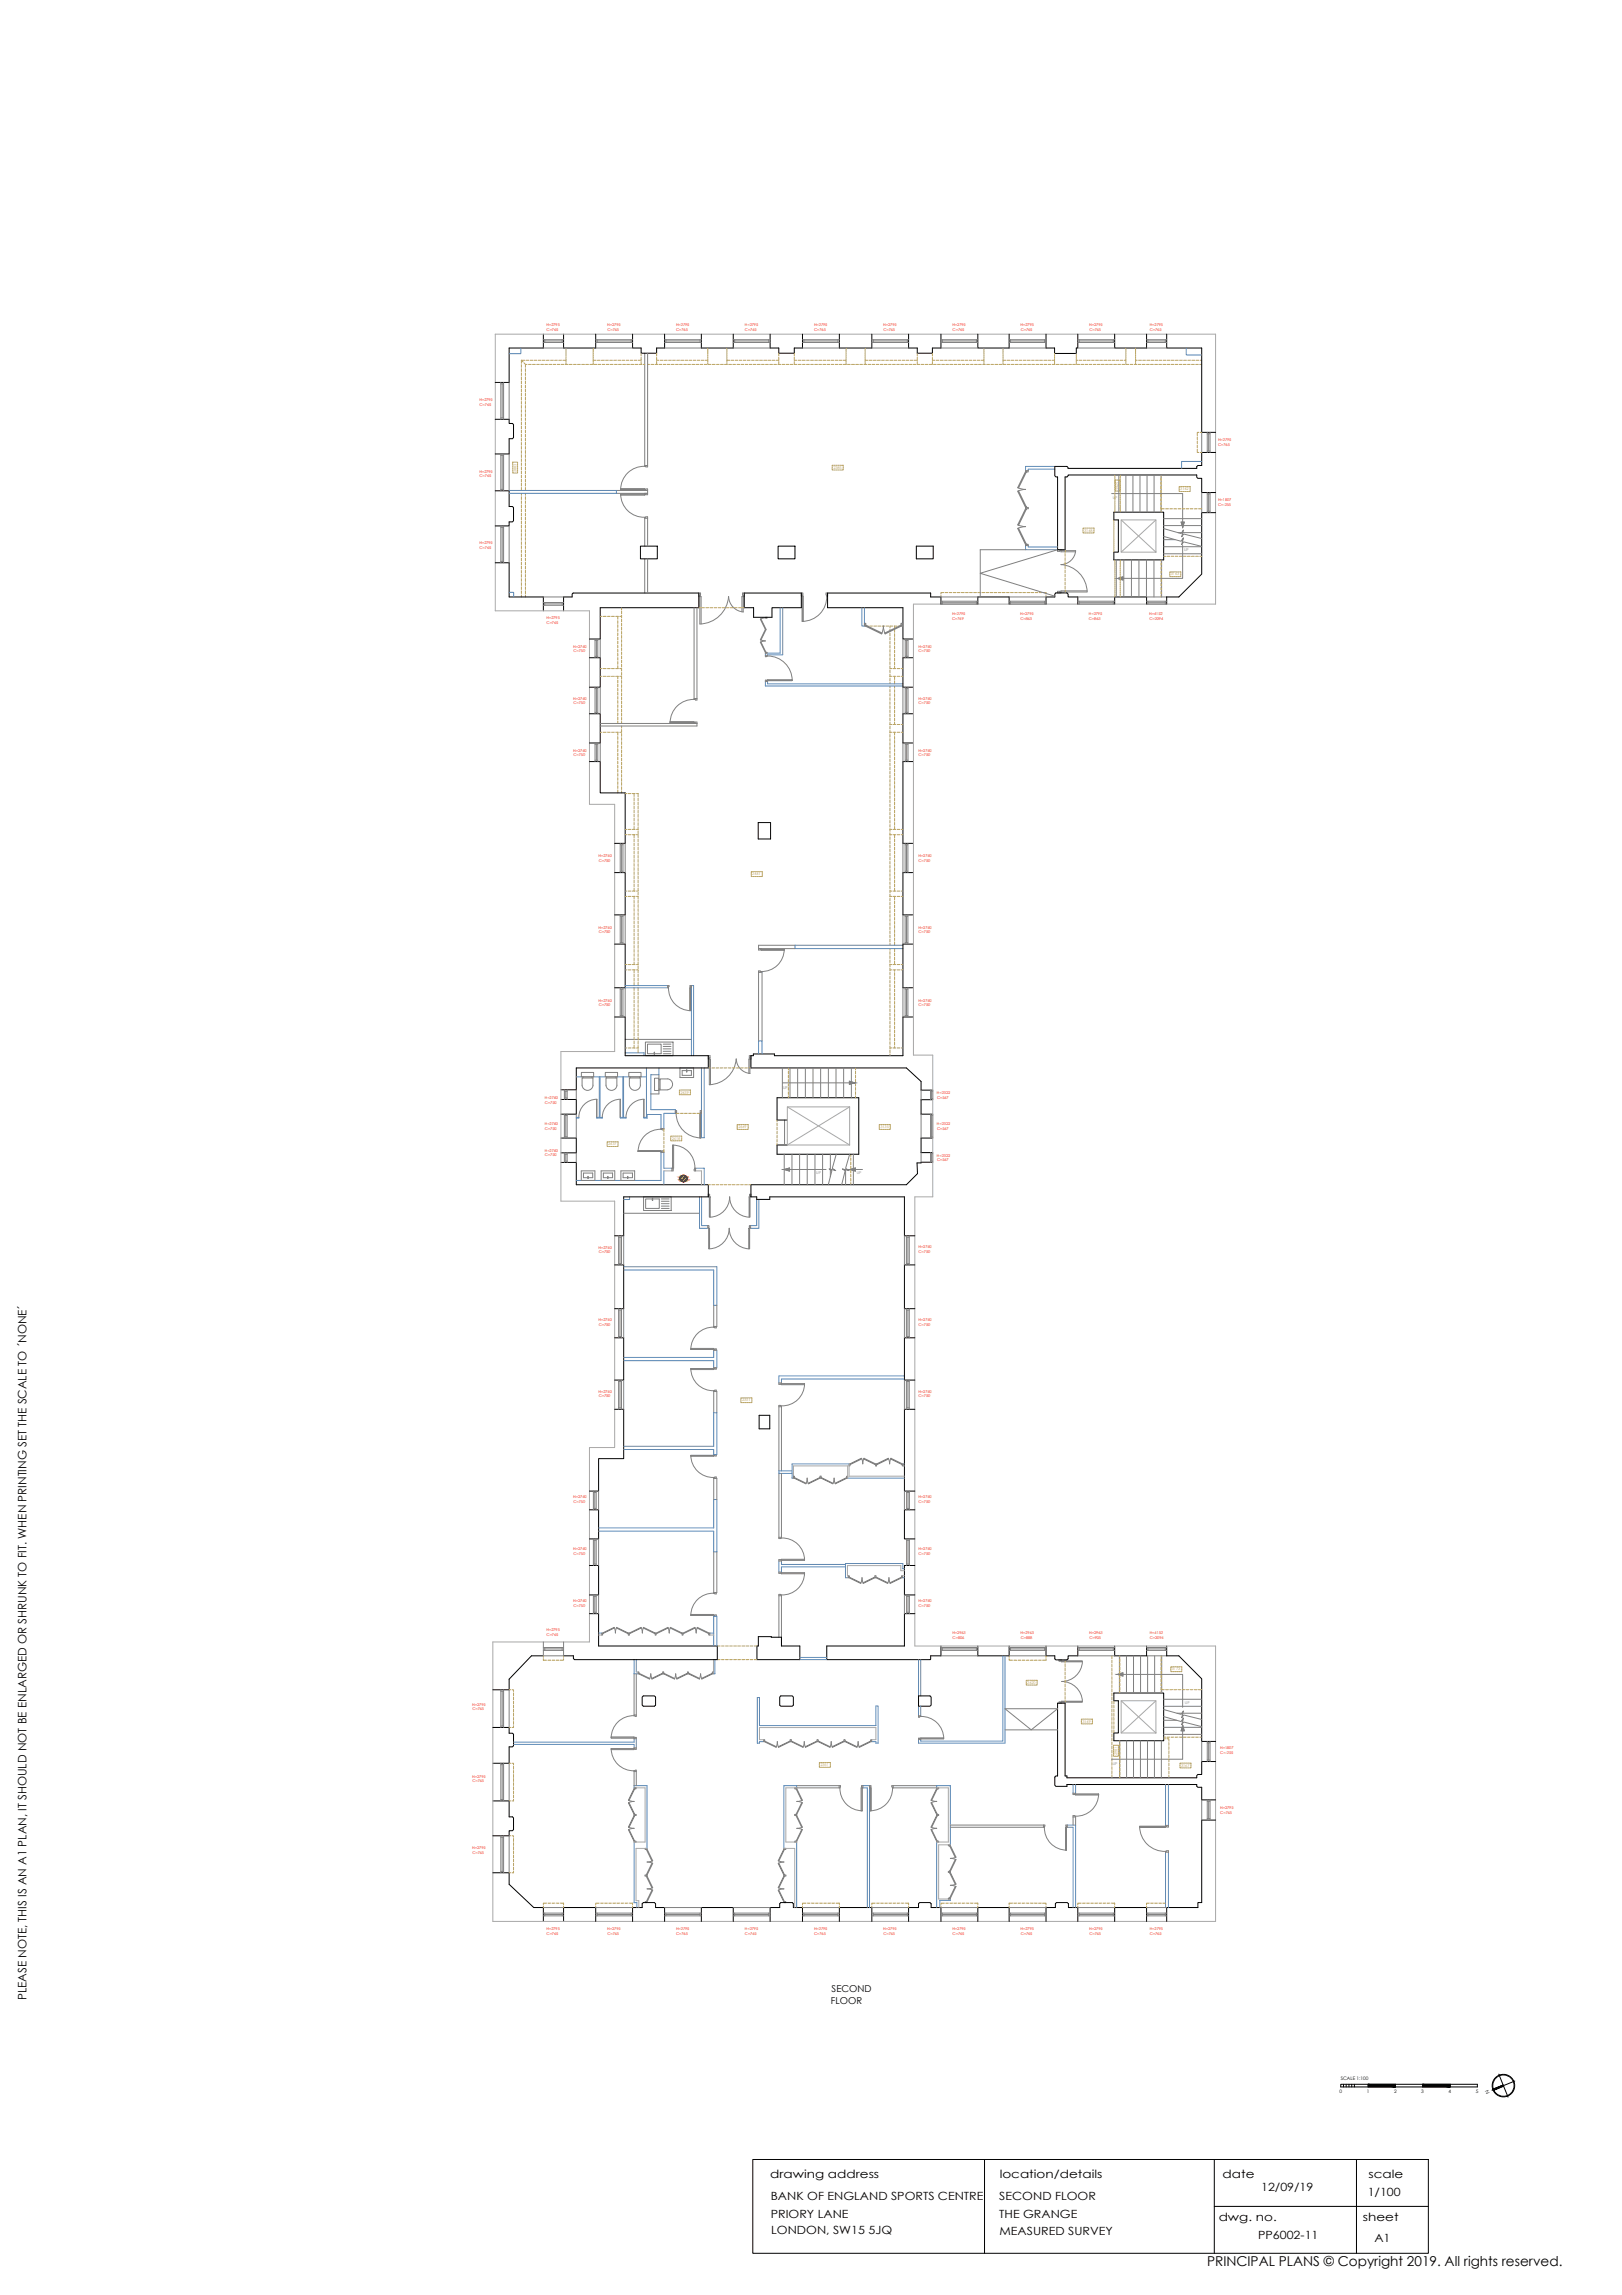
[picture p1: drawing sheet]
<svg xmlns="http://www.w3.org/2000/svg" width="594mm" height="841mm" viewBox="0 0 594 841" stroke-linecap="round" stroke-linejoin="round" font-family="sans-serif">
<defs><g id="words">
<text font-size="5" x="442.1" y="830.5">PRINCIPAL PLANS © Copyright 2019. All rights reserved.</text>
<text font-size="4.3" x="9.7" y="733" transform="rotate(-90 9.7 733)">PLEASE NOTE, THIS IS AN A1 PLAN, IT SHOULD NOT BE ENLARGED OR SHRUNK TO FIT. WHEN PRINTING SET THE SCALE TO ´NONE´</text>
<g font-size="4.1">
<text x="282.1" y="798.3">drawing address</text>
<text x="366.1" y="798.3">location/details</text>
<text x="447.8" y="798.2">date</text>
<text x="461.9" y="803">12/09/19</text>
<text x="501.2" y="798.2">scale</text>
<text x="282.3" y="806.3">BANK OF ENGLAND SPORTS CENTRE</text>
<text x="366" y="806.1">SECOND FLOOR</text>
<text x="500.9" y="804.6">1/100</text>
<text x="282.3" y="812.7">PRIORY LANE</text>
<text x="366" y="813">THE GRANGE</text>
<text x="446.4" y="813.8">dwg. no.</text>
<text x="499.2" y="813.8">sheet</text>
<text x="282.4" y="818.8">LONDON, SW15 5JQ</text>
<text x="366.1" y="819.1">MEASURED SURVEY</text>
<text x="460.8" y="820.4">PP6002-11</text>
<text x="503.4" y="821.5">A1</text>
</g>
<g font-size="3.5">
<text x="304.6" y="730.2">SECOND</text>
<text x="304.3" y="734.4">FLOOR</text>
</g>
<text font-size="1.9" x="545.6" y="767.2" transform="rotate(-112 545.6 767.2)">N</text>
<g font-size="1.7">
<text x="490.6" y="767.1">0</text>
<text x="491.1" y="762.2">SCALE 1:100</text>
<text x="500.6" y="767.1">1</text>
<text x="510.6" y="767.1">2</text>
<text x="520.5" y="767.1">3</text>
<text x="530.5" y="767.1">4</text>
<text x="540.5" y="767.1">5</text>
</g>
<g font-size="1.4" fill="#f00">
<text x="200.2" y="119.6">H=2795</text>
<text x="222.4" y="119.6">H=2795</text>
<text x="247.6" y="119.6">H=2795</text>
<text x="272.8" y="119.6">H=2795</text>
<text x="298.2" y="119.6">H=2795</text>
<text x="323.5" y="119.6">H=2795</text>
<text x="348.8" y="119.6">H=2795</text>
<text x="373.8" y="119.6">H=2795</text>
<text x="398.9" y="119.6">H=2795</text>
<text x="421.1" y="119.6">H=2795</text>
<text x="200.2" y="121.3">C=765</text>
<text x="222.5" y="121.3">C=765</text>
<text x="247.6" y="121.3">C=765</text>
<text x="272.8" y="121.3">C=765</text>
<text x="298.2" y="121.3">C=765</text>
<text x="323.6" y="121.3">C=765</text>
<text x="348.9" y="121.3">C=765</text>
<text x="373.8" y="121.3">C=765</text>
<text x="399" y="121.3">C=765</text>
<text x="421.1" y="121.3">C=765</text>
<text x="175.6" y="146.9">H=2795</text>
<text x="175.6" y="148.6">C=765</text>
<text x="446.1" y="161.6">H=2795</text>
<text x="446.2" y="163.3">C=765</text>
<text x="175.6" y="173.2">H=2795</text>
<text x="175.6" y="174.8">C=765</text>
<text x="446.1" y="183.6">H=1807</text>
<text x="446.2" y="185.3">C=-255</text>
<text x="175.6" y="199.5">H=2795</text>
<text x="175.6" y="201.2">C=765</text>
<text x="200.2" y="226.8">H=2795</text>
<text x="348.7" y="225.4">H=2795</text>
<text x="348.7" y="227.1">C=769</text>
<text x="373.7" y="225.4">H=2795</text>
<text x="373.7" y="227.1">C=863</text>
<text x="398.8" y="225.4">H=2795</text>
<text x="398.8" y="227.1">C=863</text>
<text x="420.9" y="225.4">H=4152</text>
<text x="421" y="227.1">C=2094</text>
<text x="200.2" y="228.5">C=765</text>
<text x="210" y="237.3">H=2740</text>
<text x="210" y="239">C=750</text>
<text x="336.4" y="237.3">H=2740</text>
<text x="336.4" y="239">C=750</text>
<text x="210" y="256.4">H=2740</text>
<text x="336.4" y="256.4">H=2740</text>
<text x="210" y="258.1">C=750</text>
<text x="336.4" y="258.1">C=750</text>
<text x="210" y="275.4">H=2740</text>
<text x="336.4" y="275.4">H=2740</text>
<text x="210" y="277.1">C=750</text>
<text x="336.4" y="277.1">C=750</text>
<text x="219.2" y="314.1">H=2740</text>
<text x="219.3" y="315.8">C=750</text>
<text x="336.4" y="314.1">H=2740</text>
<text x="336.4" y="315.8">C=750</text>
<text x="219.2" y="340.3">H=2740</text>
<text x="336.4" y="340.3">H=2740</text>
<text x="219.3" y="342">C=750</text>
<text x="336.4" y="342">C=750</text>
<text x="219.2" y="367.1">H=2740</text>
<text x="219.3" y="368.8">C=750</text>
<text x="336.4" y="367.1">H=2740</text>
<text x="336.4" y="368.8">C=750</text>
<text x="343.2" y="400.9">H=2322</text>
<text x="199.5" y="402.7">H=2740</text>
<text x="199.6" y="404.4">C=750</text>
<text x="343.2" y="402.6">C=567</text>
<text x="199.5" y="412.4">H=2740</text>
<text x="343.2" y="412.4">H=2322</text>
<text x="199.6" y="414.1">C=750</text>
<text x="343.2" y="414">C=567</text>
<text x="199.5" y="422">H=2740</text>
<text x="199.6" y="423.7">C=750</text>
<text x="343.2" y="423.8">H=2322</text>
<text x="343.2" y="425.5">C=567</text>
<text x="219.2" y="457.5">H=2740</text>
<text x="219.3" y="459.2">C=750</text>
<text x="336.4" y="457.5">H=2740</text>
<text x="336.4" y="459.2">C=750</text>
<text x="219.2" y="484.2">H=2740</text>
<text x="219.3" y="485.9">C=750</text>
<text x="336.4" y="484.2">H=2740</text>
<text x="336.4" y="485.9">C=750</text>
<text x="219.2" y="510.4">H=2740</text>
<text x="219.3" y="512.1">C=750</text>
<text x="336.4" y="510.4">H=2740</text>
<text x="336.4" y="512.1">C=750</text>
<text x="210" y="549.1">H=2740</text>
<text x="210" y="550.8">C=750</text>
<text x="336.4" y="549.1">H=2740</text>
<text x="336.4" y="550.8">C=750</text>
<text x="210" y="568.1">H=2740</text>
<text x="210" y="569.8">C=750</text>
<text x="336.4" y="568.1">H=2740</text>
<text x="336.4" y="569.8">C=750</text>
<text x="210" y="587.2">H=2740</text>
<text x="336.4" y="587.2">H=2740</text>
<text x="210" y="588.9">C=750</text>
<text x="336.4" y="588.9">C=750</text>
<text x="200.2" y="597.8">H=2795</text>
<text x="200.2" y="599.5">C=765</text>
<text x="348.8" y="598.8">H=2963</text>
<text x="373.8" y="598.8">H=2963</text>
<text x="398.9" y="598.8">H=2963</text>
<text x="421.1" y="598.8">H=4152</text>
<text x="348.9" y="600.5">C=806</text>
<text x="373.8" y="600.5">C=888</text>
<text x="399" y="600.5">C=905</text>
<text x="421.1" y="600.5">C=2094</text>
<text x="173" y="625">H=2795</text>
<text x="173" y="626.7">C=765</text>
<text x="446.9" y="641">H=1807</text>
<text x="447" y="642.6">C=-255</text>
<text x="173" y="651.4">H=2795</text>
<text x="173" y="653.1">C=765</text>
<text x="446.9" y="663">H=2795</text>
<text x="447" y="664.7">C=765</text>
<text x="173" y="677.6">H=2795</text>
<text x="173" y="679.3">C=765</text>
<text x="200.2" y="707.3">H=2795</text>
<text x="222.4" y="707.3">H=2795</text>
<text x="247.6" y="707.3">H=2795</text>
<text x="272.8" y="707.3">H=2795</text>
<text x="298.2" y="707.3">H=2795</text>
<text x="323.5" y="707.3">H=2795</text>
<text x="348.8" y="707.3">H=2795</text>
<text x="373.8" y="707.3">H=2795</text>
<text x="398.9" y="707.3">H=2795</text>
<text x="421.1" y="707.3">H=2795</text>
<text x="200.2" y="709">C=765</text>
<text x="222.5" y="709">C=765</text>
<text x="247.6" y="709">C=765</text>
<text x="272.8" y="709">C=765</text>
<text x="298.2" y="709">C=765</text>
<text x="323.6" y="709">C=765</text>
<text x="348.9" y="709">C=765</text>
<text x="373.8" y="709">C=765</text>
<text x="399" y="709">C=765</text>
<text x="421.1" y="709">C=765</text>
</g>
<g font-size="1.4" fill="#b8a15c">
<text x="189.1" y="173" transform="rotate(-90 189.1 173)">2883</text>
<text x="305.2" y="171.9">2385</text>
<text x="409.8" y="179.6" transform="rotate(-90 409.8 179.6)">2965</text>
<text x="432.3" y="179.7">3142</text>
<text x="397.1" y="194.9">3148</text>
<text x="428.8" y="210.9">3163</text>
<text x="275.5" y="320.8">2441</text>
<text x="249.2" y="400.8">2439</text>
<text x="270.4" y="413.5">2649</text>
<text x="322.5" y="413.5">3135</text>
<text x="222.8" y="419.8">2437</text>
<text x="246.1" y="417.7">2418</text>
<text x="271.8" y="513.6">2351</text>
<text x="376.3" y="617.1">2420</text>
<text x="429.2" y="612.2">3173</text>
<text x="396.5" y="631.3">3149</text>
<text x="300.5" y="647.3">2351</text>
<text x="409.2" y="643.2" transform="rotate(-90 409.2 643.2)">2981</text>
<text x="432.6" y="647.5">3167</text>
</g>
<g font-size="1.4" fill="#808080">
<text x="407.6" y="183">UP</text>
<text x="433.7" y="201.8">UP</text>
<text x="286.8" y="399">UP</text>
<text x="299" y="430.1">UP</text>
<text x="313.8" y="430.1">UP</text>
<text x="434" y="624.4">UP</text>
<text x="407.5" y="646.7">UP</text>
</g>
</g></defs>
<!-- layer: BLOCKS -->
<g fill="none" stroke="#808080" stroke-width=".37">
<path d="M199 127.5h7.4M199 124.5h7.4M199 125.5h7.4M199.5 124.5v1M199.5 125h6.4M205.9 124.5v1M218.2 127.5h13.5M218.2 124.5h13.5M218.2 125.5h13.5M218.7 124.5v1M218.7 125h12.5M231.2 124.5v1"/>
<path d="M236.1 129.4v41.5M237.2 129.4v41.7l-1.1-.2M243.4 127.5h13.5M243.4 124.5h13.5M243.4 125.5h13.5M243.9 124.5v1M243.9 125h12.5M256.4 124.5v1M268.6 127.5h13.5M268.6 124.5h13.5M268.6 125.5h13.5M269.1 124.5v1"/>
<path d="M269.1 125h12.5M281.6 124.5v1M293.9 127.5h13.5M293.9 124.5h13.5M293.9 125.5h13.5M294.4 124.5v1M294.4 125h12.5M306.9 124.5v1M319.3 127.5h13.5M319.3 124.5h13.5M319.3 125.5h13.5M319.8 124.5v1"/>
<path d="M319.8 125h12.5M332.3 124.5v1M344.6 127.5h13.5M344.6 124.5h13.5M344.6 125.5h13.5M345.1 124.5v1M345.1 125h12.5M357.6 124.5v1M369.6 127.5h13.5M369.6 124.5h13.5M369.6 125.5h13.5M370.1 124.5v1"/>
<path d="M370.1 125h12.5M382.6 124.5v1M394.8 127.5h13.5M394.8 124.5h13.5M394.8 125.5h13.5M395.3 124.5v1M395.3 125h12.5M407.8 124.5v1M419.9 127.5h7.4M419.9 124.5h7.4M419.9 125.5h7.4M420.4 124.5v1"/>
<path d="M420.4 125h6.4M426.8 124.5v1M183.4 140.2v13.5M183.4 153.1h1M183.4 140.7h1M183.9 140.7v12.4M184.4 140.2v13.5M186.5 140.2v13.5M440.1 158.4v7.4M442.2 158.4v7.4M442.2 158.9h1M442.7 158.9v6.4"/>
<path d="M443.2 158.4v7.4M183.4 166.4v13.5M183.4 179.4h1M183.4 166.9h1M183.9 166.9v12.5M184.4 166.4v13.5M186.5 166.4v13.5M225.8 179.7h11.4M227.3 179.1h8.8v.3h-8.8zM227.3 179.4h8.8M236.1 170.9a8.5 8.5 0 0 0-8.8 8.5M236.1 179.4l1.1-.2v2.1l-1.1-.2"/>
<path d="M236.1 179.4v.3M236.1 170.6h1.1M372.8 178.7l2.8 .7-2.8 .6M375.6 172.5h1v.5l-1-.2zM375.6 172.8l.3 .2-2.9 5.8-.3-.1zM442.2 165.3h1M183.4 192.7v13.5M183.4 193.2h1M183.9 193.2v12.5M184.4 192.7v13.5M186.5 192.7v13.5M225.8 180.8h11.4"/>
<path d="M227.3 181.1h8.8v.4h-8.8zM227.3 181.1h8.8M227.3 181.1a8.5 8.5 0 0 0 8.8 8.5M236.1 180.8v.3M236.1 189.9h1.1M372.7 193.7l.3-.2 2.9 5.9-.3 .2zM372.7 180l.3-.1 2.9 5.9-.3 .2zM372.8 192.3l2.8 .7-2.8 .6M375.6 199.6l1-.1v.4h-1zM375.6 186.4l.3 .2-2.9 5.9-.3-.2zM375.6 186h1v.4h-1zM440.1 180.5v7.4"/>
<path d="M442.2 180.5v7.4M442.2 181h1M442.2 187.4h1M442.7 181v6.4M443.2 180.5v7.4M183.4 205.7h1M199 218.8h7.4M236.1 200.1v-10.5h.5v-.2h.6v10.7M236.1 204.8v12.5M237.2 204.8v12.5M256.3 218.1v10.6M256.3 218.6l.3-1.3h-.7v1.3h.9v10.1"/>
<path d="M266.8 218.6a10.8 10.8 0 0 1-10.4 10.1M266.9 218.6a5.8 5.8 0 0 0 5.3 5.7v-6.2h-.3v-.8h.7v1.3h-.9v5.6M293.5 217.3h.5l-.2 1.1h-.3zM293.8 218.4h.4v9.3h-.4zM293.8 218.4v9.3M302.6 217.3h.5v1.1h-.3zM302.8 218.4a9 9 0 0 1-8.9 9.3M344.6 218.8h13.5M369.6 218.8h13.5M388.1 216.9h10M394 201.8h-5.9v.2h-.8v-.5h1.3v.7h5.3M394 201.8a5.6 5.6 0 0 1-5.4 5.1 10.3 10.3 0 0 1 9.6 10"/>
<path d="M394.8 218.8h13.5M398.1 216.5h-9.5v.8h-1.3v-.6l1.3 .2M419.9 218.8h7.4M199 220.8h7.4M199 221.8h7.4M199.5 220.8v1M199.5 221.3h6.4M205.9 220.8v1M217.9 234.7h1M217.9 234.2v6.8M218.4 234.7v5.8M218.9 234.2v6.8"/>
<path d="M219.8 234.2v6.8M254.2 222.7v33.6h.5v.2h.6v-33.8M278.5 235.3l.2-.1 1.8 3.8-.2 .1zM278.5 226.9l.2-.1 1.8 3.8-.2 .1zM278.5 234.4l1.9 .5-1.9 .4M280.3 239.1l.7-.1v.3h-.7zM280.3 230.7l.2 .1-1.8 3.8-.2-.1zM280.3 226.2h.7v.4l-.7-.1zM280.4 226.4l-1.9 .4M316.6 228.4h.5l-.2 1h-.3zM317.1 229.1l5.9 2.9-.1 .3-6-2.9zM322.9 232.3l.7-2.9 .6 2.9"/>
<path d="M324.1 232l5.8-2.9 .2 .3-5.9 2.9zM330 228.4h.5v1h-.4zM330.7 234.2v6.8M331.6 234.7h1M331.6 234.2v6.8M332.1 234.7v5.8M332.6 234.2v6.8M344.6 221.4h13.5M344.6 220.3h13.5M345.1 220.3v1.1M345.1 220.9h12.5M357.6 220.3v1.1"/>
<path d="M369.6 221.4h13.5M369.6 220.3h13.5M370.1 220.3v1.1M370.1 220.9h12.5M382.6 220.3v1.1M394.8 221.4h13.5M394.8 220.3h13.5M395.3 220.3v1.1M395.3 220.9h12.5M407.8 220.3v1.1M419.9 221.4h7.4M419.9 220.3h7.4"/>
<path d="M420.4 220.3v1.1M420.4 220.9h6.4M426.8 220.3v1.1M217.9 240.5h1M217.9 251.8v9.8M217.9 252.3h1M218.4 252.3v8.8M218.9 251.8v9.8M219.8 251.8v9.8M254.2 256h1.1M254.3 256.3a8.5 8.5 0 0 0-8.9 8.5M280.3 249.2l.8 .2v.4h-.8z"/>
<path d="M280.3 240.1h.8v.3l-.8 .3zM281.1 249.1h9v.3h-9zM281.1 249.4h9M281.2 240.4a9 9 0 0 1 9 9M330.7 251.8v9.8M331.6 240.5h1M331.6 252.3h1M331.6 251.8v9.8M332.1 252.3v8.8M332.6 251.8v9.8M217.9 272.3v6.8M217.9 261.1h1"/>
<path d="M217.9 272.7h1M217.9 278.6h1M218.4 272.7v5.9M218.9 272.3v6.8M219.8 272.3v6.8M219.8 265.1h35.5M245.4 264.4h8.8v.4h-8.8zM245.4 264.8h8.8M254.2 264.8l1.1-.2v1.5h-35.5M254.2 264.8v.3M330.7 272.3v6.8M331.6 261.1h1"/>
<path d="M331.6 272.7h1M331.6 278.6h1M331.6 272.3v6.8M332.1 272.7v5.9M332.6 272.3v6.8M227.2 309.6h1M227.2 319.3h1M227.2 309.1v10.7M227.7 309.6v9.7M228.2 309.1v10.7M229 309.1v10.7M330.7 309.1v10.7"/>
<path d="M331.5 309.6h1M331.5 319.3h1M331.5 309.1v10.7M332 309.6v9.7M332.5 309.1v10.7M227.2 335.3v10.7M227.2 335.8h1M227.7 335.8v9.7M228.2 335.3v10.7M229 335.3v10.7M330.7 335.3v10.7M331.5 335.8h1"/>
<path d="M331.5 335.3v10.7M332 335.8v9.7M332.5 335.3v10.7M227.2 345.5h1M277.8 347.6h13.4M278.8 347.9h8.4v.4h-8.4zM278.8 356l-1-.2v25.7M278.8 347.6v.3M278.8 356v.3h-1M278.8 347.9h8.4M279.1 356.3v25.2M287.2 347.9a8.1 8.1 0 0 1-8.4 8.1"/>
<path d="M291.2 346.4h-13.4v1.7l1-.2M331.5 345.5h1M227.2 362v10.7M227.2 362.5h1M227.2 372.2h1M227.7 362.5v9.7M228.2 362v10.7M229 362v10.7M244.5 361.2h.5l-.1 .8h-.4zM244.9 361.9a8.1 8.1 0 0 0 8.1 8.5M252.6 362h.3v8.4h-.3zM252.7 361.2h.5v.8h-.3z"/>
<path d="M252.9 362v8.4M330.7 362v10.7M331.5 362.5h1M331.5 372.2h1M331.5 362v10.7M332 362.5v9.7M332.5 362v10.7M206.7 399.9h1M206.7 399.4v3.5M207.2 399.9v2.5M207.7 399.4v3.5M211.1 399.4v3.5"/>
<path d="M212.9 393h4.5v1.6h-4.5zM213.4 394.6v.4h3.5v-.4M213.4 395h-.2v2.7a2.01 2.01 0 0 0 2 1.9 2.01 2.01 0 0 0 2-1.9v-2.7h-.3M221.7 393h4.5v1.6h-4.5zM222.2 394.6v.4h3.5v-.4M222.2 395h-.2v2.7a2.01 2.01 0 0 0 2 1.9 2.01 2.01 0 0 0 2-1.9M225.7 395h.2v2.7M229 380.9h24.2M230.3 393h4.5v1.6h-4.5zM230.6 397.7a2.01 2.01 0 0 0 2 1.9 2.01 2.01 0 0 0 2-1.9M230.8 394.6v.4h3.5v-.4M230.8 395h-.3v2.7"/>
<path d="M234.3 395h.2v2.7M236.4 381.9h10.1v5h-10.1zM239.6 386.2h-2.4v-3.6h4.9v3.6h-2.4M239.6 385.6l.1 .8zM239.7 395.1h1.6v4.5h-1.6zM241.3 395.6h.5v3.5h-.5M241.3 393.9v7h-2.9M241.8 399.1v.3h2.6M242.9 386.2h2.8M242.9 383.5h2.8M242.9 384.4h2.8M242.9 382.6h2.8"/>
<path d="M242.9 385.3h2.8M244.4 395.4h-2.6v.2M244.5 395.3a2.01 2.01 0 0 1 1.8 2 2.01 2.01 0 0 1-1.8 2.1M249 391.4h5v3.5h-5zM251.5 392l.1 .8zM251.5 392.3h-1.6v1.8h3.3v-1.8h-1.6M259.8 387.6v9.9M259.8 388.1l.3-1.2h-.7v1.2h.8v9.4M274.3 393.3v-5.2h.7v-1.2h-.6l.3 6.5a5.5 5.5 0 0 1-5-5.3 10.2 10.2 0 0 1-9.9 9.4M337.4 399.5v3.5M340.8 399.5v3.5M340.8 399.9h.8"/>
<path d="M341.2 399.9v2.7M341.6 399.5v3.5M206.7 416.6h1M206.7 402.4h1M206.7 408.3v8.8M206.7 408.8h1M207.2 408.8v7.8M207.7 408.3v8.8M211.1 408.3v8.8M218.5 402.9l.1 6.6zM218.6 402.8a6.6 6.6 0 0 0-6.6 6.7M227.1 402.9l.1 6.6z"/>
<path d="M227.2 402.8a6.6 6.6 0 0 0-6.6 6.7M235.8 402.9l.1 6.6zM235.9 402.8a6.6 6.6 0 0 0-6.6 6.7M242.1 413.6h1v.4l-1-.1zM242.1 413.8a8.1 8.1 0 0 0-8.4 8.2M246.4 419.7h.3v8.4h-.3zM246.4 419.7v8.4M246.4 419.6a8.1 8.1 0 0 1 8.1 8.4M247.4 407h.4l-.2 1h-.2zM247.7 408a9 9 0 0 0 8.9 9M256.3 408h.3v9h-.3zM256.5 407h.4v1h-.3z"/>
<path d="M256.6 408v9M287.4 410.4v9.2M337.4 408.3v8.8M340.8 408.3v8.8M340.8 416.7h.8M340.8 408.7h.8M340.8 402.6h.8M341.2 408.7v8M341.6 408.3v8.8M206.7 425.5h1M206.7 422.5v3.5M206.7 423h1"/>
<path d="M207.2 423v2.5M207.7 422.5v3.5M211.1 422.5v3.5M212.9 429.1h5v3.5h-5zM215.3 431.1l.2 .8zM215.3 431.6h-1.6v-1.7h3.4v1.7h-1.6M220.2 429.1h5v3.5h-5zM222.6 431.1l.1 .8zM222.6 431.6h-1.6v-1.7h3.4v1.7h-1.7M227.4 429.1h5.1v3.5h-5.1zM229.9 431.1l.1 .8zM229.9 431.6h-1.7v-1.7h3.4v1.7h-1.6"/>
<path d="M233.7 422h8.4M233.7 421.6v.4M233.7 421.6h8.4v.4h-8.4M235.7 438.6h10.1v5h-10.1zM238.9 439.4h-2.4v3.4h5v-3.4h-2.4M238.9 439.2l.2 .7zM242.1 422l1-.2v.5h-1zM242.2 439.4h2.9M246.1 428.1h.3l.1 1h-.4zM254.5 428.1h.3v1h-.5zM259.4 437.6h.5l-.1 1h-.4zM259.8 438.6h.3v7.5h-.3z"/>
<path d="M274.4 438.6h.3v7.5h-.3zM274.5 437.6h.5v1h-.3zM337.4 422.4v3.5M340.8 422.4v3.5M340.8 425.5h.8M340.8 422.8h.8M341.2 422.8v2.7M341.6 422.4v3.5M226.6 452.9v10.6M226.6 453.4h1M227.1 453.4v9.7M227.6 452.9v10.6"/>
<path d="M228.4 444.6h27.8M228.4 452.9v10.6M242.2 442h2.9M242.2 441.1h2.9M242.2 442.8h2.9M242.2 440.2h2.9M259.2 449.1h.5l-.2 1h-.3zM259.5 450.1h.4v7.6h-.4zM259.9 457.6a7.6 7.6 0 0 0 7.2-7.5 7.6 7.6 0 0 0 7.2 7.5M260.1 446a7.5 7.5 0 0 0 7.2-7.4 7.5 7.5 0 0 0 7.1 7.4M274.2 450.1h.4v7.6h-.4zM274.4 449.1h.5v1h-.3z"/>
<path d="M331.3 452.9v10.6M332 453.4h1M332 452.9v10.6M332.5 453.4v9.7M333 452.9v10.6M226.6 479.6v10.6M226.6 463.1h1M227.6 479.6v10.6M228.4 479.6v10.6M261.4 478.4v8M262.6 478.4v7.7h-1.2M331.3 479.6v10.6"/>
<path d="M332 463.1h1M332 479.6v10.6M333 479.6v10.6M226.6 489.8h1M226.6 480.1h1M227.1 480.1v9.7M253 494.1h8.4v.4h-8.4zM253 494.5h8.4M261.4 494.5l.9-.2v.5h-.9zM261.4 486.4a8.1 8.1 0 0 0-8.4 8.1M262.3 486.1v.5l-.9-.2M332 489.8h1"/>
<path d="M332 480.1h1M332.5 480.1v9.7M226.6 515.9h1M226.6 506.3h1M226.6 505.7v10.8M227.1 506.3v9.6M227.6 505.7v10.8M228.4 505.7v10.8M253 501.6h8.4v.3h-8.4zM253 501.6h8.4M253 501.5a8.1 8.1 0 0 0 8.4 8.1M261.4 501.3h.9v.4l-.9-.1z"/>
<path d="M261.4 509.6l.9-.2v.5M261.4 509.6v8.1M261.4 509.9h1.2v7.8M285.3 506.8h.9v.3l-.9 .2zM285.3 515.5h.9M286.2 507.1h8.4v.3h-8.4zM286.2 507.1h8.4M294.7 507.1a8.1 8.1 0 0 1-8.4 8.1M331.3 505.7v10.8M332 515.9h1M332 506.3h1M332 505.7v10.8"/>
<path d="M332.5 506.3v9.6M333 505.7v10.8M253 533.3h8.4v.4h-8.4zM253 533.3h8.4M253 533.3a8.1 8.1 0 0 0 8.4 8.1M261.4 533h.9v.6l-.9-.3zM285.3 539.9v23.9l.9-.1v-23.8M285.3 539v-24l.9 .2v23.8M311 536.5h.2l.1 .7h-.3zM311.2 536.5l4.3-2.1 .1 .3-4.3 2zM315.5 534.4l.5 2.1 .5-2.1M316.4 534.4l4.3 2.1-.1 .2-4.3-2z"/>
<path d="M320.7 536.5h.4v.7h-.4zM321.1 536.5l4.2-2.1 .2 .3-4.3 2zM325.4 534.4l.4 2.1 .5-2.1M326.3 534.4l4.3 2.1-.1 .2-4.3-2zM330.6 536.5h.2v.7h-.3zM217.3 546.4v6.9M217.3 552.8h1.1M217.3 546.9h1.1M217.8 546.9v5.9M218.4 546.4v6.9M219.2 546.4v6.9M261.4 541.4l.9-.1v.5"/>
<path d="M261.4 541.4v8.1M261.4 541.8h1.2v7.7M290.6 541h.4l-.1 .7h-.3zM291 541.5l4.2 2-.1 .3-4.2-2.1zM295.6 541.7l.5 2M295.7 541.7l-.5 2M296 543.5l4.3-2 .1 .2-4.3 2.1zM300.4 541h.3v.7h-.3zM300.8 541.5l4.3 2-.1 .3-4.3-2.1zM305.5 541.7l.5 2M305.5 541.7l-.5 2M305.9 543.5l4.2-2 .1 .2-4.3 2.1z"/>
<path d="M310.1 541h.4v.7h-.3zM331.3 546.4v6.9M332.1 552.8h1M332.1 546.9h1M332.1 546.4v6.9M332.6 546.9v5.9M333.1 546.4v6.9M217.3 564v9.7M217.3 564.5h1.1M217.3 573.2h1.1M217.8 564.5v8.7M218.4 564v9.7"/>
<path d="M219.2 564v9.7M261.4 568.7v15.2l.9 .2v-.5M262.6 568.7v14.9h-1.2M285.3 576.1h.9v.3l-.9 .2zM285.3 571.5h.5l.4 .5h-.9zM285.3 563.4h.9M286.2 576.4h8.4v.3h-8.4zM286.2 571.4h8.4v.3h-8.4zM286.2 576.4h8.4M286.2 571.7h8.4M286.3 563.6a8.1 8.1 0 0 1 8.4 8.1M294.7 576.4a8.1 8.1 0 0 1-8.4 8.1"/>
<path d="M310.7 577.5h.4l-.2 .7h-.2zM311.1 578l4.2 2-.1 .2-4.3-2zM320.5 577.5h.3v.7h-.3zM320.9 578l4.3 2-.1 .2-4.3-2zM330.2 577.5h.3v.7h-.2zM332.1 564.5h1M332.1 573.2h1M332.1 564v9.7M332.6 564.5v8.7M333.1 564v9.7M217.3 590.8h1.1M217.3 585h1.1"/>
<path d="M217.3 584.5v6.8M217.8 585v5.8M218.4 584.5v6.8M219.2 584.5v6.8M220.4 598.5h.2l.1 .7h-.3zM220.6 598.5l4.3-2.1 .1 .2-4.3 2.1zM224.9 596.4l.5 2M225.8 596.4l4.3 2.1-.1 .2-4.2-2.1zM225.9 596.4l-.5 2M230.1 598.5h.4v.7h-.4zM230.5 598.5l4.2-2.1 .2 .2-4.3 2.1zM234.8 596.4l.5 2"/>
<path d="M235.7 596.4l4.3 2.1-.1 .2-4.3-2.1zM235.7 596.4l-.5 2M240 598.5h.3v.7h-.3zM240.3 598.5l4.3-2.1 .1 .2-4.2 2.1zM244.6 596.4l.5 2 .5-2M245.6 596.4l4.3 2.1-.2 .2-4.3-2.1zM249.9 598.5h.3v.7h-.3zM250.2 598.5l4.3-2.1 .1 .2-4.3 2.1zM253 591.6h8.4v.4h-8.4zM253 592h8.4M254.5 596.4l.5 2 .5-2M255.4 596.4l4.3 2.1-.1 .2-4.3-2.1z"/>
<path d="M259.7 598.5h.3v.7h-.4zM261.4 592l.9-.2v.5h-.9zM261.4 583.9a8.1 8.1 0 0 0-8.4 8.1M285.3 584.8h.9M286.2 584.5l-.9-.2v15.7M286.2 584.5v15.5M315.2 580.2l.5-2 .5 2M316.1 580l4.2-2 .2 .2-4.3 2zM325.1 580.2l.5-2 .5 2M325.9 580l4.3-2 .1 .2-4.2 2zM331.3 584.5v6.8M332.1 590.8h1"/>
<path d="M332.1 585h1M332.1 584.5v6.8M332.6 585v5.8M333.1 584.5v6.8M183.4 619.2v13.8M183.4 619.7h1M183.9 619.7v12.8M184.4 619.2v13.8M186.5 619.2v13.8M199 601.7v5.1h7.4v-5.1M199 604.8h7.4M199 603.7h7.4"/>
<path d="M199.5 603.7v1.1M199.5 604.3h6.4M205.9 603.7v1.1M232.2 613.4v15.4h.5v.2h.3v-15.6M233.7 612.7h.3l-.1 .7h-.2zM234 613.2l4 1.9-.1 .2-4-1.9zM237.9 615.3l.4-1.9 .5 1.9M238.7 615.1l3.9-1.9 .1 .2-3.9 1.9zM242.7 612.7h.4v.7h-.4zM243.2 613.2l3.9 1.9-.1 .2-3.9-1.9zM247 615.3l.5-1.9 .4 1.9M247.8 615.1l4-1.9v.2l-3.9 1.9z"/>
<path d="M251.8 612.7h.4v.7h-.4zM252.3 613.2l3.9 1.9v.2l-4-1.9zM256.6 613.4l-.5 1.9M256.6 613.4l.5 1.9M256.9 615.1l4-1.9 .1 .2-4 1.9zM260.9 612.7h.3v.7h-.2zM344.6 606.8h13.5M344.6 604.8h13.5M344.6 603.7h13.5M345.1 603.7v1.1M345.1 604.3h12.5M357.6 603.7v1.1"/>
<path d="M369.6 606.8h13.5M369.6 604.8h13.5M369.6 603.7h13.5M370.1 603.7v1.1M370.1 604.3h12.5M382.6 603.7v1.1M387.9 608.3h.9v.3l-.9 .2zM388.8 608.6h7.6v.4h-7.6zM394.8 606.8h13.5M394.8 604.8h13.5M394.8 603.7h13.5M395.3 603.7v1.1"/>
<path d="M395.3 604.3h12.5M396.4 609a7.6 7.6 0 0 1-7.5 7.2 7.6 7.6 0 0 1 7.5 7.2M407.8 603.7v1.1M419.9 606.8h7.4M419.9 604.8h7.4M419.9 603.7h7.4M420.4 603.7v1.1M420.4 604.3h6.4M426.8 603.7v1.1M183.4 632.5h1M223.9 636.5h8.3v.4h-8.3zM223.9 636.9h8.3"/>
<path d="M232.2 636.9l.8-.2v.5h-.8zM232.2 628.5h.8M232.3 628.7a8.1 8.1 0 0 0-8.4 8.1M279.7 637.5h.4l-.1 .7h-.3zM280.1 638l4.3 2.1-.2 .2-4.2-2.1zM284.7 638.2l.5 2.1M284.7 638.2l-.4 2.1M289.4 637.5h.4v.7h-.4zM289.9 638l4.3 2.1-.1 .2-4.3-2.1zM299.3 637.5h.4v.7h-.4zM299.8 638l4.2 2.1v.2l-4.3-2.1zM309.2 637.5h.3v.7h-.3z"/>
<path d="M309.6 638l4.3 2.1-.1 .2-4.3-2.1zM314.3 638.2l.5 2.1M314.3 638.2l-.5 2.1M318.9 637.5h.4v.7h-.3zM336.4 637l.8 .2v.3h-.8zM336.4 628.8h.8v.3l-.8 .2zM337.2 636.8h8.4v.4h-8.4zM337.2 637.2h8.4M337.2 629a8.1 8.1 0 0 1 8.5 8.1M387.9 623.6l.9 .2v.3h-.9zM388.8 623.4h7.6v.4h-7.6zM440.1 638.2v7.3"/>
<path d="M442.2 638.2v7.3M442.2 638.7h1M442.7 638.7v6.3M443.2 638.2v7.3M183.4 646.2v13.8M183.4 659.5h1M183.4 646.7h1M183.9 646.7v12.8M184.4 646.2v13.8M186.5 646.2v13.8M223.9 640.8h8.3v.4h-8.3zM223.9 640.8h8.3"/>
<path d="M223.9 640.8a8.1 8.1 0 0 0 8.4 8.1M230.2 659.7l2.1 .5M232.2 640.5h.8v.5l-.8-.2zM232.2 654.4v-5.5h.5v-.2h.3v5.7M232.2 655.2h.8v.4l-.8-.2zM232.2 655.4l.3 .2-2.1 4.2-.2-.1zM232.2 649.2h.8M285.1 640.1l4.2-2.1 .1 .2-4.2 2.1zM291.1 655.2h.7v.2l-.7 .2zM291.6 655.6l.2-.2 2.1 4.3-.2 .1zM291.8 654.4h16l-.2 .8M291.8 655.2h15.8"/>
<path d="M293.9 659.7l-2.1 .5M294.1 640.3l.5-2.1 .4 2.1M294.9 640.1l4.3-2.1 .1 .2-4.3 2.1zM304 640.3l.4-2.1 .5 2.1M304.8 640.1l4.2-2.1 .2 .2-4.3 2.1zM307.3 654.4v.8M307.6 655.2a8.1 8.1 0 0 0 8.2 8.4M314.6 640.1l4.3-2.1 .1 .2-4.3 2.1zM315.4 655.2h.4v8.4h-.4zM315.6 654.4h.5v.8h-.3zM315.8 655.2v8.4M318.5 654.4h.5l-.2 .8h-.3z"/>
<path d="M318.8 655.2h.3v8.4h-.3zM318.8 655.2v8.4M326.9 655.2h16.2M326.9 655.2a8.1 8.1 0 0 1-8.1 8.4M327.2 654.4v.8M341 659.7l2.1 .5M343.1 655.2h.7v.4l-.7-.2zM343.1 655.4l.2 .2-2.1 4.2-.2-.1zM343.1 654.4h-16.5l.3 .8M393 657.2h1v.3l-1 .1zM394 657.5h8.4v.3h-8.4zM394 657.5h8.4"/>
<path d="M402.4 657.4a8.1 8.1 0 0 1-8.4 8.1M440.1 659.6v7.4M442.2 659.6v7.4M442.2 645h1M443.2 659.6v7.4M183.4 672.7v13.6M183.4 673.3h1M183.9 673.3v12.5M184.4 672.7v13.6M186.5 672.7v13.6M230.2 670.5l.2-.1 2.1 4.3-.3 .1zM230.2 660.7l.2-.1 2.1 4.2-.3 .1z"/>
<path d="M230.2 669.6l2.1 .4M232.2 674.8l.8-.1v.3h-.8zM232.2 665.3l.3 .1-2.1 4.3-.2-.1zM232.2 664.9h.8v.4h-.8zM232.3 670l-2.1 .5M232.3 660.1l-2.1 .5M236.3 677.4h.7v.2l-.7 .1zM236.7 677.7l.3-.1 2.1 4.3-.3 .1zM287.1 677.4h.7v.3l-.7-.1zM287.1 677.6l.2 .1-2.1 4.3-.2-.1zM291.1 674.7l.7 .1v.2h-.7zM291.1 664.9h.7v.4h-.7z"/>
<path d="M291.6 665.4l.2-.1 2.1 4.3-.2 .1zM291.8 670l2.1 .5M291.8 660.1l2.1 .5M293.7 670.4l.2 .1-2.1 4.3-.2-.1zM293.7 660.6l.2 .1-2.1 4.2-.2-.1zM293.9 669.6l-2.1 .4M341 670.5l.2-.1 2.1 4.3-.2 .1zM341 660.7l.2-.1 2.1 4.2-.2 .1zM341 669.6l2.1 .4M343.1 674.8l.7-.1v.3h-.7zM343.1 665.3l.2 .1-2.1 4.3-.2-.1zM343.1 664.9h.7v.4h-.7z"/>
<path d="M343.1 670l-2.1 .5M343.1 660.1l-2.1 .5M347.3 676h.8v.3l-.8 .1zM347.8 676.4l.3-.1 2 4.3-.2 .1zM348.1 668.8h34.6l-.2 .8h-34.4M382.2 668.8v.8M382.5 669.6a8.1 8.1 0 0 0 8.1 8.4M390.3 669.6h.3v8.4h-.3zM390.4 668.8h.5v.8h-.3zM390.6 669.6v8.4M393 668.8v-3.5l1 .3v3.2M393 665.8h1"/>
<path d="M417.4 669.3h9.5v.4h-9.5zM417.4 669.3h9.5M417.4 669.3a9.2 9.2 0 0 0 9.5 9.2M426.9 668.9h1v.6l-1-.2zM426.9 678.4l1-.2v.6h-1zM442.2 660.1h1M442.2 666.4h1M442.7 660.1v6.3M183.4 685.8h1M199 699h7.4M218.2 699h13.5M236.3 696.9l.7 .1v.2h-.7z"/>
<path d="M236.3 687.1h.7v.4h-.7zM236.7 687.6l.3-.1 2.1 4.3-.3 .1zM237 692.2l2.1 .5M238.8 692.6l.3 .1-2.1 4.3-.3-.1zM238.8 682.7l.3 .2-2.1 4.2-.3-.1zM239.1 691.7l-2.1 .5M239.1 681.9l-2.1 .5 2.1 .4M243.4 699h13.5M268.6 699h13.5M285 692.7l.2-.1 2.1 4.3-.2 .1zM285 682.9l.2-.2 2.1 4.3-.2 .1zM285 691.7l2.1 .5"/>
<path d="M285 681.9l2.1 .5-2.1 .4M287.1 697l.7-.1v.3h-.7zM287.1 687.5l.2 .1-2.1 4.3-.2-.1zM287.1 687.1h.7v.4h-.7zM287.1 692.2l-2.1 .5M293.9 699h13.5M319.3 699h13.5M344.6 699h13.5M347.3 695.6h.8v.3h-.8zM347.3 685.8h.8v.4h-.8zM347.8 686.3l.3-.1 2 4.2-.2 .1zM348.1 681l2.1 .5"/>
<path d="M349.9 691.3l.2 .1-2 4.2h-.3zM349.9 681.4l.2 .1-2 4.3-.3-.1zM350.2 690.4l-2.1 .5 2.1 .4M350.2 680.6l-2.1 .4M369.6 699h13.5M394.8 699h13.5M419.9 699h7.4M199 702.1h7.4M199 701.1h7.4M199.5 701.6h6.4M199.5 701.1v1M205.9 701.1v1"/>
<path d="M218.2 702.1h13.5M218.2 701.1h13.5M218.7 701.6h12.5M218.7 701.1v1M231.2 701.1v1M243.4 702.1h13.5M243.4 701.1h13.5M243.9 701.6h12.5M243.9 701.1v1M256.4 701.1v1M268.6 702.1h13.5M268.6 701.1h13.5"/>
<path d="M269.1 701.6h12.5M269.1 701.1v1M281.6 701.1v1M293.9 702.1h13.5M293.9 701.1h13.5M294.4 701.6h12.5M294.4 701.1v1M306.9 701.1v1M319.3 702.1h13.5M319.3 701.1h13.5M319.8 701.6h12.5M319.8 701.1v1"/>
<path d="M332.3 701.1v1M344.6 702.1h13.5M344.6 701.1h13.5M345.1 701.6h12.5M345.1 701.1v1M357.6 701.1v1M369.6 702.1h13.5M369.6 701.1h13.5M370.1 701.6h12.5M370.1 701.1v1M382.6 701.1v1M394.8 702.1h13.5"/>
<path d="M394.8 701.1h13.5M395.3 701.6h12.5M395.3 701.1v1M407.8 701.1v1M419.9 702.1h7.4M419.9 701.1h7.4M420.4 701.6h6.4M420.4 701.1v1M426.8 701.1v1"/>
</g>
<!-- layer: WALLS -->
<g fill="none" stroke="#000" stroke-width=".37">
<path d="M199 122.5v5h-12.5v12.7h-5.1M206.4 122.5v5h11.8v-5M231.7 122.5v5h3.1v1.9h5.7v-1.9h2.9v-5M256.9 122.5v5h11.7v-5M282.1 122.5v5h3.1v1.9h5.7v-1.9h3v-5M307.4 122.5v5h11.9v-5M332.8 122.5v5h3.2v1.9h5.5v-1.9h3.1v-5M358.1 122.5v5h11.5v-5M383.1 122.5v5h3.1v2h8v-2h.6v-5M408.3 122.5v5h11.6v-5M427.3 122.5v5h12.8v30.9h5.1M181.4 153.7h5.1v1.5h1.2l.4 .4v4.7l-.4 .5h-1.2v5.6h-5.1"/>
<path d="M181.4 179.9h5.1v5.7h1.2l.4 .4v4.8l-.4 .4h-1.2v1.5h-5.1M445.2 165.8h-5.1v4.8h-1.4l-.4 .4v.6h-47.1l-.4-.7h-4.5v3.5l.5 .4h.5v26.7h2.8v-26.7h.7l.4-.7h47.1v.8l.4 .4h1.4v5.2h5.1M408 187.7h18.2v17.5h-18.2v-2.9h1.6v-11.8h-1.6zM445.2 187.9h-5.1v22.5l-8.3 8.4h-4.5v2.6M181.4 206.2h5.1v12.6h12.5v5M234.6 200.1h6.1v4.7h-6.1zM272.6 217.3h20.9v5.4h-10.8v3.5h-6.7v-3.5h-3.4zM285 200.1h6.2v4.7h-6.2zM335.6 200.1h6.2v4.7h-6.2zM206.4 223.8v-5h3.1v-1.1l.4-.4h46v5.4h-36.1v11.5h-3.9M344.6 221.4v-2.6h-3.7v-1.5h-37.8v5.4h27.6v11.5h3.6M358.1 221.4v-2.6h11.5v2.6"/>
<path d="M383.1 221.4v-2.6h3.2v-1.1l.4-.4h4.1l.4 .4v1.1h3.6v2.6M408.3 221.4v-2.6h11.6v2.6M215.9 241h3.9v10.8h-3.9M334.3 241h-3.6v10.8h3.6M215.9 261.6h3.9v10.7h-3.9M215.9 279.1h3.9v11.5h9.2v18.5h-3.9M334.3 261.6h-3.6v10.7h3.6M334.3 279.1h-3.6v30h3.6M225.1 319.8h3.9v15.5h-3.9M277.7 301.4h4.5v6.1h-4.5zM334.3 319.8h-3.6v15.5h3.6M225.1 346h3.9v16h-3.9"/>
<path d="M334.3 346h-3.6v16h3.6M225.1 372.7h3.9v14.2h30.4v4.5h-48.3v8h-5.7M334.3 372.7h-3.6v14.2h-47.1v-.7h-7.7v.7h-.9v4.5h57l5.4 4.9v3.2h4.2M205.4 402.9h5.7v5.4h-5.7M205.4 417.1h5.7v5.4h-5.7M288.4 410.4h-3.8v-8.1h29.9v20.7h-29.9v-3.4h3.8M341.6 403h-4.2v5.3h4.2M341.6 417.1h-4.2v5.3h4.2M205.4 426h5.7v8.2h48.3v4.4h-31v14.3h-3.3M341.6 425.9h-4.2v.3h-1.5l.1 3.9-4 4.1h-57v4.4h2.2v.9h4.7v-.9h49.4v14.3h3.8M225.1 463.5h3.3v16.1h-3.3M335.1 463.5h-3.8v16.1h3.8"/>
<path d="M225.1 490.2h3.3v15.5h-3.3M335.1 490.2h-3.8v15.5h3.8M225.1 516.5h3.3v18h-9.2v11.9h-3.3M278 518.7h3.9v4.9h-3.9zM335.1 516.5h-3.8v29.9h3.8M215.9 553.3h3.3v10.7h-3.3M335.1 553.3h-3.8v10.7h3.8M215.9 573.7h3.3v10.8h-3.3M335.1 573.7h-3.8v10.8h3.8M215.9 591.3h3.3v11.9h43.5v5h-52.3l-.4-.4v-1h-3.6M277.7 599.8l8.5 .2v3.2h6.7v5h-15.7v-5h.5zM335.1 591.3h-3.8v11.9h-28.5v5h37.9l.2-1.4h3.7v-3.6"/>
<path d="M199 606.8h-4.4l-8.1 8.5v3.9h-6M358.1 603.2v3.6h11.5v-3.6M383.1 603.2v3.6h3.2v1.1l.4 .4h4.1l.4-.4v-1.1h3.6v-3.6M408.3 603.2v3.6h11.6v-3.6M427.3 603.2v3.6h4.5l8.3 8.4v23h5.1M180.5 633h6v2.2h1.2l.4 .3v4.2l-.4 .5h-1.2v6h-6M235.6 621.5h4.1l.4 .4v3l-.4 .3h-4.1l-.4-.3v-3zM286 621.5h4.2l.4 .4v3l-.4 .3h-4.2l-.4-.3v-3zM336.4 621.5h4.2l.4 .4v3l-.4 .3h-4.2zM408 620.4h18.2v17.5h-18.2v-2.8h1.6v-11.8h-1.6zM180.5 660h6v5.8h1.2l.4 .4v4.3l-.4 .4h-1.2v1.8h-6M445.2 645.5h-5.1v4.8h-1.4l-.4 .4v.8h-47.5v-.7h-.7v-26.7h-2.8v26.7h-.6l-.4 .4v3l.4 .4h4.1v-.6h47.5v.5l.4 .5h1.4v4.6h5.1"/>
<path d="M445.2 667h-5.1v30.2h-1.4v1.8h-11.4v5.1M180.5 686.3h6v4.2l9 8.5h3.5v5.1M206.4 704.1v-5.1h11.8v5.1M231.7 704.1v-5.1h3.5v-1.4l.4-.4h4.1l.4 .4v1.4h3.3v5.1M256.9 704.1v-5.1h11.7v5.1M282.1 704.1v-5.1h3.5v-1.4l.4-.4h4.2l.4 .4v1.4h3.3v5.1M307.4 704.1v-5.1h11.9v5.1M332.8 704.1v-5.1h3.6v-1.4l.4-.4h3.8l.4 .4v1.4h3.6v5.1M358.1 704.1v-5.1h11.5v5.1M383.1 704.1v-5.1h3.4v-1.4l.4-.4h4l.4 .4v1.4h3.5v5.1M408.3 704.1v-5.1h11.6v5.1M541.1 763.8v1"/>
<path d="M546.8 765.8l-.4 .2M549 760.1l.1 .4M552.2 768.1l.1 .4M554.8 762.6l-.3 .1M275.7 791.4h247.5v34.3h-247.5zM360.6 791.4v34.3M444.8 791.4v34.3M496.8 791.4v34.3M444.8 808.6h78.4"/>
</g>
<!-- layer: Whatch -->
<g fill="none" stroke="#a8a8a8" stroke-width=".37">
<path d="M410.6 190.5h12.8v11.8h-12.8zM410.6 190.5l12.8 11.8M423.4 190.5l-12.8 11.8M288.4 405.6l22.8 14M311.2 405.6h-22.8v14h22.8M311.2 405.6v14M311.2 405.6l-22.8 14M243.2 429.1h2.9M254.8 429.1h2.1v5.1M311 536.5v4.5h20.3M330.8 537.2h.5M290.6 541.7v-4.5h19.9v4.5"/>
<path d="M330.5 577.5h.8M331.3 575.6h-1.4v-1.9h-19.5v3.8h.3M219.2 599.2h1.2M260 599.2h1.4M233 612.7h.7M261.3 608.2l-.1 4.5M335.1 603.2v-164.6h6.5v-51.9h-7v-165.3h110.6v-98.9h-263.8v101.3h34.5v71h9.2v90.5h-19.7v54.9h19.7v90.3h-9.2v71.2h-35.4v102.4h264.7v-100.9h-110.1M279.7 637.5h-1.5v-4.4h42.6v4.4h-1.5M410.6 623.3h12.8v11.8h-12.8zM410.6 623.3l12.8 11.8M423.4 623.3l-12.8 11.8M232.2 655.2h4.1v19.8h-4.1"/>
<path d="M291.8 655.2h-4v19.8h4M343.1 655.2h4.2v19.8h-4.2M237 677.4h-4v19.1h1v2.5M287.1 677.4h4v21.6M348.1 676h-4.3v19.9h4.3"/>
</g>
<!-- layer: Partitions -->
<g fill="none" stroke="#5c8ab8" stroke-width=".37">
<path d="M190.8 127.5v2.1h-4.3M434.5 127.5v2.6h5.6M186.5 179.7h39.3v1.1h-39.3M386.3 170.9h-10.7v1.6M386.3 171.9h-9.7v.6M440.1 169.1h-7.3v2.5M375.6 199.9v1.6h11.7M376.6 199.9v.5h10.7M186.5 217.1h1.6v1.7M285.7 222.7v16.6h-5.4v.8M286.7 222.7v17.3l-5.6 .1M315.7 222.7v6.7h.9v-6.7"/>
<path d="M330.5 228.4h.2M330.5 229.4h.2M280.3 249.8v1.6h50.4M281.1 249.8v.8h49.6M277.8 356.3h1.3M330.7 346.4h-39.5v1.2h39.5M229 361.2h15.5M229 362h15.5M211.1 394.6h25.7M219.5 394.6v14.9h-.9v.2h2v-.2h-.8v-14.9M228.1 394.6v14.9h-.9v.2h2.1v-.2h-.9v-14.9M229 385.8h6.9v1.1"/>
<path d="M236.8 391.4v17h5.3v5.2h1.1v-5.6h4.2v-1.4h-9v-12.7h2.9v-2.5M253.2 386.9v-25.7h.8v25.7M256.9 391.4v25.5h1v-25.5M277.8 386.2v-4.7h1.3v4.7M211.1 409.5h.9v.2h-.9M236.8 408.4v1.1h-.9v.2h1.1v-1.3M230.6 438.6v1h-2.2M243.2 429.1v5.1M246.1 428.1h-2.9v-5.8h-1.1v10.3h-31M254.8 428.1h3.1v6.1M256.2 438.6v11.5h3M257 438.6v10.5h2.2"/>
<path d="M277.2 439.5v9.6h-2.3M277.9 439.5v10.6h-3M228.4 464.2h34.2v14.2h-1.2v-13h-33M228.4 497.4h33v-2.6h1.2v6.5h-1.2v-2.7h-33M331.3 505.4h-45.1v1.4M331.3 504.2h-46v2.6M228.4 530h33v-12.3h1.2v15.3h-1.2v-1.8h-33M290.1 539h-4.8v.9h4.8M311 536.5h-20.9v5.2h.5M330.8 536.5h.5M219.2 559.9h42.2v-10.4h1.2v19.2h-1.2v-7.6h-42.2M310.5 541.7h20.8"/>
<path d="M285.3 572v4.1M286.2 572v1.3h23.5M309.7 574.2h-23.5v1.9M330.5 578.2h.8M331.3 574.9h-.6v-1.9h-21v5.2h1M219.2 598.5h1.2M260 598.5h1.4M232.2 608.2v5.2h1.5M233 608.2v4.5M261.4 603.2v-10.9h1.2v10.9M261.8 608.2v5.2h-.6M292.9 608.2h9.9"/>
<path d="M292.9 607.4h9.9M336.4 608.2v13.3M337.2 608.2v13.3M367.3 606.8v31.2h-30.1v-.5M368.1 606.8v32h-31.7v-1.3M188.1 639.3h44.1v1.2M232.2 637.2v1.2h-44.1M233 637.2v3.3M279.7 638.2h-1.5v.6h-.8v-16.7h.8v10.3h42.6v-7.2h.8v13.6h-.8v-.6h-1.5M336.4 625.2v3.6M337.2 625.2v3.6M232.2 655.2v-.8h4.8v23"/>
<path d="M291.8 655.2v-.8h-4.7v23M316.1 654.4h2.4v44.6M316.1 655.2h1.6v43.8M343.1 655.2v-.8h5v21.6M393 654v3.2M394 654v3.2M426.9 654v14.9M427.9 654v14.9M232.2 675v22.3h1.1v1.7M291.8 675v24M343.1 675v24M390.9 668.8h3.1v30.2"/>
<path d="M390.9 669.6h2.1v29.4M426.9 678.8v20.2M427.9 678.8v20.2M348.1 695.9v.5h-3.9v2.6"/>
</g>
<!-- layer: Ceiling -->
<g fill="none" stroke="#b8a15c" stroke-width=".37">
<path d="M191 132v1.1M191 133.6v1M191 135.1v1M191 136.6v1M191 138.1v1M191 139.6v1M191 132h1.2M191 132l.6 .6M191.9 133l.5 .5M192.4 133.5v1.1M192.4 135.1v1M192.4 136.6v1"/>
<path d="M192.4 138.1v1M192.4 139.6v1M192.4 133.5h.6M192.7 132h.9M193.5 133.5h1.1M194.1 132h1.1M195 133.5h1M195.6 132h1M196.6 133.5h.9M197.1 132h1.1M198 133.5h1.1M198.6 132h1"/>
<path d="M199.6 133.5h.9M200.2 132h.9M201 133.5h1.1M201.6 132h1M202.6 133.5h.9M203.2 132h.9M204 133.5h1.1M204.6 132h1.1M205.5 133.5h1M206.2 132h1.1M207.1 133.5h1M207.3 127.5v.7"/>
<path d="M207.3 128.4v.5M207.3 129.1v.6M207.3 129.9v.5M207.3 130.7v.4M207.3 131.4v.5M207.3 132.2v.5M207.3 132.9v.6M208.5 133.5h1M210.1 133.5h.9M211.5 133.5h1.1M213.1 133.5h.9M214.5 133.5h1.1"/>
<path d="M216.1 133.5h.9M217.3 132h1M217.3 127.5v.7M217.3 128.4v.5M217.3 129.1v.6M217.3 129.9v.5M217.3 130.7v.4M217.3 131.4v.5M217.3 132.2v.5M217.3 132.9v.6M217.6 133.5h1M218.8 132h1"/>
<path d="M219 133.5h1M220.3 132h1M220.6 133.5h.9M221.8 132h1M222 133.5h1.1M223.3 132h1M223.6 133.5h.9M224.8 132h1M225 133.5h1.1M226.3 132h1M226.6 133.5h.9M227.8 132h1"/>
<path d="M228 133.5h1.1M229.3 132h1M229.5 133.5h1M230.8 132h1M231.1 133.5h1M232.3 132h1M232.5 133.5h1.1M233.8 132h1M234.1 133.5h.9M234.8 129.4v1.1M234.8 131v1M234.8 132.5v1"/>
<path d="M235.5 133.5h.6M237.2 133.5h.7M238.4 133.5h1M239.9 133.5h1M240.5 132h.8M240.5 129.4v1.1M240.5 131v1M240.5 132.5v1M241.4 133.5h1M241.9 132h1M242.9 133.5h1M243.4 132h.9"/>
<path d="M244.4 133.5h1M244.9 132h1M245.9 133.5h1M246.3 132h1.1M247.4 133.5h1M247.9 132h1M248.9 133.5h1M249.3 132h1.1M250.4 133.5h1M250.9 132h.9M251.9 133.5h1M252.3 132h1.1"/>
<path d="M253.4 133.5h1M253.9 132h.9M254.9 133.5h1M255.4 132h1M256.4 133.5h1M256.9 132h1M257.9 133.5h1M258.4 132h.8M259.2 127.5v.7M259.2 128.4v.5M259.2 129.1v.6M259.2 129.9v.5"/>
<path d="M259.2 130.7v.4M259.2 131.4v.5M259.2 132.2v.5M259.2 132.9v.6M259.4 133.5h1M260.9 133.5h1M262.4 133.5h1M263.9 133.5h1M265.4 133.5h1M266.2 132h1.1M266.2 127.5v.7M266.2 128.4v.5"/>
<path d="M266.2 129.1v.6M266.2 129.9v.5M266.2 130.7v.4M266.2 131.4v.5M266.2 132.2v.5M266.2 132.9v.6M266.9 133.5h1M267.7 132h1M268.4 133.5h1M269.2 132h1M269.9 133.5h1M270.7 132h1"/>
<path d="M271.4 133.5h1M272.2 132h1M272.9 133.5h1M273.7 132h1M274.4 133.5h1M275.3 132h.9M275.9 133.5h1M276.7 132h1M277.4 133.5h1M278.2 132h1M278.9 133.5h1M279.7 132h1.1"/>
<path d="M280.4 133.5h1M281.2 132h1M281.9 133.5h1M282.7 132h1M283.4 133.5h1M284.2 132h1M284.9 133.5h1M285.2 129.4v1.1M285.2 131v1M285.2 132.5v1M286.4 133.5h1M287.9 133.5h1"/>
<path d="M289.4 133.5h1M290.9 132.5v1h1M290.9 132h1M290.9 129.4v1.1M290.9 131v1M292.4 133.5h1M292.4 132h1M293.9 132h1M293.9 133.5h1M295.4 133.5h1M295.4 132h1M296.9 132h1"/>
<path d="M296.9 133.5h1M298.4 133.5h1M298.4 132h1M299.9 133.5h1M299.9 132h1M301.4 133.5h1M301.4 132h1M302.9 133.5h1M302.9 132h1M304.4 132h1M304.4 133.5h1M305.9 133.5h1"/>
<path d="M305.9 132h1M307.4 132h1M307.4 133.5h1M308.9 133.5h1M308.9 132h1M309.9 127.5v.7M309.9 128.4v.5M309.9 129.1v.6M309.9 129.9v.5M309.9 130.7v.4M309.9 131.4v.5M309.9 132.2v.5"/>
<path d="M309.9 132.9v.6M310.4 133.5h1M311.9 133.5h1M313.4 133.5h1M314.9 133.5h1M316.4 133.5h1M316.9 132h1M316.9 127.5v.7M316.9 128.4v.5M316.9 129.1v.6M316.9 129.9v.5M316.9 130.7v.4"/>
<path d="M316.9 131.4v.5M316.9 132.2v.5M316.9 132.9v.6M317.9 133.5h1M318.4 132h1M319.4 133.5h1M319.9 132h1M320.9 133.5h1M321.4 132h1M322.4 133.5h1M322.9 132h1M323.9 133.5h1"/>
<path d="M324.4 132h1M325.4 133.5h1M325.9 132h1M326.9 133.5h1M327.4 132h1M328.4 133.5h1M328.9 132h1M329.9 133.5h1M330.4 132h1M331.4 133.5h1M331.9 132h1M332.9 133.5h1"/>
<path d="M333.4 132h1M334.4 133.5h1M334.9 132h1.1M336 132.5l-.1 1h1M336 129.4v1.1M336 131v1M337.4 133.5h1M338.9 133.5h1M340.4 133.5h1M341.5 132h.9M341.5 129.4v1.1M341.5 131v1"/>
<path d="M341.5 132.5v1M341.9 133.5h1M342.9 132h1M343.4 133.5h1M344.4 132h1M344.9 133.5h1M345.9 132h1M346.4 133.5h1M347.4 132h1M347.9 133.5h1M349 132h.9M349.4 133.5h1"/>
<path d="M350.4 132h1.1M350.9 133.5h1M351.9 132h1M352.4 133.5h1M353.4 132h1M353.9 133.5h1M354.9 132h1M355.4 133.5h1M356.4 132h1M356.9 133.5h1M357.9 132h1M358.4 133.5h1"/>
<path d="M359.5 132h.9M359.9 133.5h1M360.4 127.5v.7M360.4 128.4v.5M360.4 129.1v.6M360.4 129.9v.5M360.4 130.7v.4M360.4 131.4v.5M360.4 132.2v.5M360.4 132.9v.6M361.4 133.5h1M362.9 133.5h1"/>
<path d="M364.4 133.5h1M365.9 133.5h1M367.4 132h.9M367.4 127.5v.7M367.4 128.4v.5M367.4 129.1v.6M367.4 129.9v.5M367.4 130.7v.4M367.4 131.4v.5M367.4 132.2v.5M367.4 132.9v.6M367.4 133.5h1"/>
<path d="M368.8 132h1M368.9 133.5h1M370.3 132h1M370.4 133.5h1M371.8 132h1M371.9 133.5h1M373.3 132h1M373.4 133.5h1M374.8 132h1M374.9 133.5h1M376.3 132h1M376.4 133.5h1"/>
<path d="M377.8 132h1M377.9 133.5h1M379.3 132h1M379.4 133.5h1M380.8 132h1M380.9 133.5h1M382.3 132h1M382.4 133.5h1M383.8 132h1M383.9 133.5h1M385.3 132h.9M385.4 133.5h1"/>
<path d="M386.2 129.5v.4M386.2 130.2v.4M386.2 130.9v.5M386.2 131.6v.6M386.2 132.4v.5M386.2 133.1v.4M386.9 133.5h1M388.4 133.5h1M389.9 133.5h1M391.4 133.5h1M392.9 133.5h1M394.2 132h.6"/>
<path d="M394.2 129.5v.4M394.2 130.2v.4M394.2 130.9v.5M394.2 131.6v.6M394.2 132.4v.5M394.2 133.1v.4M394.4 133.5h1M395.3 132h1M395.9 133.5h1M396.8 132h1M397.4 133.5h1M398.3 132h1"/>
<path d="M398.9 133.5h1M399.8 132h1M400.4 133.5h1M401.3 132h1M401.9 133.5h1M402.8 132h1M403.4 133.5h1M404.3 132h1M404.9 133.5h1M405.8 132h1M406.4 133.5h1M407.3 132h1"/>
<path d="M407.9 133.5h1M408.8 132h1M409.4 133.5h1M410.3 132h1M410.9 133.5h1M411.8 132h.6M412.4 132.9v.6h1M412.4 127.5v.7M412.4 128.4v.5M412.4 129.1v.6M412.4 129.9v.5M412.4 130.7v.4"/>
<path d="M412.4 131.4v.5M412.4 132.2v.5M413.9 133.5h1M415.4 133.5h1M415.9 132h.6M415.9 127.5v.7M415.9 128.4v.5M415.9 129.1v.6M415.9 129.9v.5M415.9 130.7v.4M415.9 131.4v.5M415.9 132.2v.5"/>
<path d="M415.9 132.9v.6M416.9 133.5h1M417 132h1M418.4 133.5h1M418.5 132h1M419.9 133.5h1M420 132h1M421.4 133.5h1M421.6 132h.9M422.9 133.5h1M423 132h1.1M424.4 133.5h1"/>
<path d="M424.5 132h1M425.9 133.5h1M426 132h1.1M427.4 133.5h1M427.5 132h1M428.9 133.5h1M429 132h1M430.4 133.5h1M430.5 132h1M431.9 133.5h1M432.1 132h.9M433.4 133.5h1"/>
<path d="M433.5 132h1.1M434.9 133.5h1M435.1 132h.9M436.4 133.5h1M436.5 132h1.1M437.9 133.5h1M438 132h1M439.4 133.5h.7M439.5 132h.6M191 141.1v1M191 142.6v1M191 144.1v1"/>
<path d="M191 145.6v1M191 147.1v1M191 148.6v1M191 150.1v1M191 151.6v1M191 153.1v1M191 154.6v1M191 156.1v1M191 157.6v1M191 159.1v1M192.4 141.1v1M192.4 142.6v1"/>
<path d="M192.4 144.1v1M192.4 145.6v1M192.4 147.1v1M192.4 148.6v1M192.4 150.1v1M192.4 151.6v1M192.4 153.1v1M192.4 154.6v1M192.4 156.1v1M192.4 157.6v1M192.4 159.1v1M439.1 158.4h-.6v1.2"/>
<path d="M439.6 158.4h.5M187.8 173v.3h.4M187.8 170v.5M187.8 170.7v.5M187.8 171.5v.5M187.8 172.2v.5M188.2 169.4h-.4v.3M188.4 169.4h.5M188.4 173.3h.5M189.2 169.4h.4v.3M189.6 173v.3h-.4M189.6 170v.5"/>
<path d="M189.6 170.7v.5M189.6 171.5v.5M189.6 172.2v.5M191 160.6v1M191 162.1v1M191 163.6v1M191 165.1v1M191 166.6v1M191 168.1v1M191 169.6v1M191 171.1v1M191 172.6v1"/>
<path d="M191 174.1v1M191 175.6v1M191 177.1v1M191 178.6v1.1M192.4 160.6v1M192.4 162.1v1M192.4 163.6v1M192.4 165.1v1M192.4 166.6v1M192.4 168.1v1M192.4 169.6v1M192.4 171.1v1"/>
<path d="M192.4 172.6v1M192.4 174.1v1M192.4 175.6v1M192.4 177.1v1M192.4 178.6v1.1M304.8 171.9v.3h.4M304.8 171.1v.5M305.2 170.5h-.4v.4M305.4 172.2h.5M305.4 170.5h.5M306.2 172.2h.5M306.2 170.5h.5"/>
<path d="M307 172.2h.4M307 170.5h.4M307.7 172.2h.5M307.7 170.5h.5M308.4 170.5h.4v.4M308.8 171.9v.3h-.4M308.8 171.1v.5M408.3 174.1v.3M408.3 174.6v.5M408.3 175.4v.5M408.3 176.1v.5M408.3 176.9v.5"/>
<path d="M408.3 177.6v.5M408.3 178.4v.5M408.3 179.1v.5M408.3 179.9v.5M408.5 179.6v.3h.3M408.5 176.6v.5M408.5 177.3v.5M408.5 178.1v.5M408.5 178.8v.5M408.8 175.9h-.3v.4M409.1 175.9h.5M409.1 179.9h.5"/>
<path d="M409.8 175.9h.4v.4M410.2 179.6v.3h-.4M410.2 176.6v.5M410.2 177.3v.5M410.2 178.1v.5M410.2 178.8v.5M410.3 174.1v.3M410.3 174.6v.5M410.3 175.4v.5M410.3 176.1v.5M410.3 176.9v.5M410.3 177.6v.5"/>
<path d="M410.3 178.4v.5M410.3 179.1v.5M410.3 179.9v.5M425.2 174.1v.5M425.2 175.1v1M425.2 176.6v1M425.2 178.1v1M425.2 179.6v1M431.9 179.7v.4h.4M431.9 179v.5M432.3 178.3h-.4v.4M432.5 178.3h.5"/>
<path d="M433.3 178.3h.5M434 178.3h.5M434.8 178.3h.5M435.5 178.3h.4v.4M435.9 179.7v.4h-.4M435.9 179v.5M438.5 160.1v1M438.5 161.6v1M438.5 163.1v1M438.5 164.6v1.2h.6M439.6 165.8h.5M191 180.8v.7"/>
<path d="M191 182v1M191 183.5v1M191 185v1M191 186.5v1M191 188v1M191 189.5v1M191 191v1M191 192.5v1M191 194v1M191 195.5v1M191 197v1M191 198.5v1"/>
<path d="M192.4 180.8v.7M192.4 182v1M192.4 183.5v1M192.4 185v1M192.4 186.5v1M192.4 188v1M192.4 189.5v1M192.4 191v1M192.4 192.5v1M192.4 194v1M192.4 195.5v1M192.4 197v1"/>
<path d="M192.4 198.5v1M396.7 194.9v.4h.3M396.7 194.2v.5M397 193.5h-.3v.4M397.3 195.3h.5M397.3 193.5h.5M398.1 195.3h.5M398.1 193.5h.5M398.8 195.3h.5M398.8 193.5h.5M399.5 195.3h.5M399.5 193.5h.5"/>
<path d="M400.3 193.5h.4v.4M400.7 194.9v.4h-.4M400.7 194.2v.5M408 190.5v.5M408 191.3v.5M408 192.1v.5M408 192.8v.5M408 193.5v.5M408 194.3v.5M408 195.1v.5M408 195.8v.5M408 196.5v.5"/>
<path d="M408 197.3v.5M408 198.1v.5M408 198.8v.5M408 199.5v.6M408.3 180.6v.5M408.3 181.4v.5M408.3 182.1v.5M408.3 182.9v.5M408.3 183.6v.5M408.3 184.4v.5M408.3 185.1v.5M408.3 185.9v.5"/>
<path d="M408.3 186.6v.5M408.3 187.4v.3M410.3 180.6v.5M410.3 181.4v.5M410.3 182.1v.5M410.3 182.9v.5M410.3 183.6v.5M410.3 184.4v.5M410.3 185.1v.5M410.3 185.9v.5M410.3 186.6v.5M410.3 187.4v.3"/>
<path d="M425.2 181.1v1M425.2 182.6v1M425.2 184.1v1M425.2 185.6v1M425.2 187.1v.6M425.2 186.5h1.2M426.9 186.5h1M428.5 186.5h.9M429.9 186.5h1.1M431.5 186.5h.9M432.5 180.1h.5M432.9 186.5h1.1"/>
<path d="M433.3 180.1h.5M434 180.1h.5M434.4 186.5h1M434.8 180.1h.5M435.9 186.5h1M437.4 186.5h1M439 186.5h1.1M191 200v1M191 201.5v1M191 203v1M191 204.5v1M191 206v1"/>
<path d="M191 207.5v1M191 209v1M191 210.5v1M191 212v1M191 213.5v1M191 215v1M191 216.5v1M191 218v.8M192.4 200v1M192.4 201.5v1M192.4 203v1M192.4 204.5v1"/>
<path d="M192.4 206v1M192.4 207.5v1M192.4 209v1M192.4 210.5v1M192.4 212v1M192.4 213.5v1M192.4 215v1M192.4 216.5v1M192.4 218v.8M344.6 218.2v.6M345.6 217.2h-1v.5M346.1 217.2h1"/>
<path d="M347.6 217.2h1M349.1 217.2h1M350.6 217.2h1M352.1 217.2h1M353.6 217.2h1M355.1 217.2h1M356.6 217.2h1M358.1 217.2h1M359.6 217.2h1M361.1 217.2h1M362.6 217.2h1M364.1 217.2h1"/>
<path d="M365.6 217.2h1M367.1 217.2h1M368.6 217.2h1M370.1 217.2h1M371.6 217.2h1M373.1 217.2h1M374.6 217.2h1M376.1 217.2h1M377.6 217.2h1M379.1 217.2h1M380.6 217.2h1M382.1 217.2h1v.5"/>
<path d="M383.1 218.2v.6M390.1 201.5v.9M390.1 202.9v1M390.1 204.4v1M390.1 205.9v1M390.1 207.4v1M390.1 208.9v1M390.1 210.4v1M390.1 211.9v1M390.1 213.4v1M390.1 214.9v1M390.1 216.4v.9"/>
<path d="M408 200.3v.5M408 201.1v.4M408 201.8v.5M408.3 205.2v.3M408.3 205.7v.5M408.3 206.4v.6M408.3 207.2v.5M408.3 208v.5M408.3 208.7v.5M408.3 209.5v.5M408.3 210.2v.5M408.3 211v.5"/>
<path d="M408.3 211.7v.5M408.3 212.5v.5M408.3 213.2v.5M408.3 214v.4M408.3 214.7v.5M408.3 215.5v.5M408.3 216.2v.5M408.3 217v.5M408.3 217.7v.5M408.3 218.5v.3M410.3 205.2v.3M410.3 205.7v.5"/>
<path d="M410.3 206.4v.6M410.3 207.2v.5M410.3 208v.5M410.3 208.7v.5M410.3 209.5v.5M410.3 210.2v.5M410.3 211v.5M410.3 211.7v.5M410.3 212.5v.5M410.3 213.2v.5M410.3 214v.4M410.3 214.7v.5"/>
<path d="M410.3 215.5v.5M410.3 216.2v.5M410.3 217v.5M410.3 217.7v.5M410.3 218.5v.3M425.2 205.2v.5M425.2 206.2v1M425.2 207.7v1M425.2 209.2v1M425.2 210.7v1M425.2 212.2v1M425.2 213.7v1"/>
<path d="M425.2 215.2v1M425.2 216.7v1M425.2 218.2v.6M426.2 203.9h.7M427.4 203.9h1M428.5 210.9v.4h.3M428.5 210.2v.5M428.8 209.6h-.3v.3M428.9 203.9h1M429.1 211.3h.5M429.1 209.6h.5M429.8 211.3h.5"/>
<path d="M429.8 209.6h.5M430.4 203.9h1M430.6 211.3h.5M430.6 209.6h.5M431.3 211.3h.5M431.3 209.6h.5M431.9 203.9h1M432.1 209.6h.4v.3M432.5 210.9v.4h-.4M432.5 210.2v.5M433.4 203.9h1M434.9 203.9h1"/>
<path d="M436.4 203.9h1M437.9 203.9h1M439.4 203.9h.7M219.8 225.9h.7M221 225.9h1M222.5 225.9h1M224 225.9h1M225.5 225.9h1M226.3 225.9v1M226.3 227.4v1.1M226.3 228.9v1M226.3 230.4v1"/>
<path d="M226.3 231.9v1M226.3 233.5v.9M226.3 234.9v1.1M226.3 236.5v.9M226.3 237.9v1.1M226.3 239.4v1M227 225.9h.7M227.7 222.7v.7M227.7 223.9v1M227.7 225.4v1M227.7 226.9v1M227.7 228.4v1"/>
<path d="M227.7 229.9v1M227.7 231.4v1M227.7 232.9v1M227.7 234.4v1M227.7 235.9v1M227.7 237.4v1M227.7 238.9v1M255.9 222.7h.6M257 222.7h1M258.5 222.7h1M260 222.7h1M261.5 222.7h1"/>
<path d="M263 222.7h1M264.5 222.7h1M266 222.7h1M267.5 222.7h1M269 222.7h1M270.5 222.7h1M272 222.7h.6M316.9 229.4h1.2M318.6 229.4h.9M320 229.4h1.1M321.5 229.4h1M323 229.4h1.1"/>
<path d="M324.5 229.4h1M326 229.4v.6M326 230.5v1M326 232v1M326 233.5v1M326 235v1M326 236.5v1M326 238v1M326 239.5v1M326.1 229.4h.9M327.5 229.4h1M327.7 229.4v.8"/>
<path d="M327.7 230.7v1M327.7 232.2v1M327.7 233.7v1M327.7 235.2v1M327.7 236.7v1M327.7 238.2v1M327.7 239.7v1M329.1 229.4h1M219.8 245h.7M219.8 247.8h.7M221 245h1M221 247.8h1"/>
<path d="M222.5 245h1M222.5 247.8h1M224 245h1M224 247.8h1M225.5 245h1M225.5 247.8h1M226.3 240.9v1M226.3 242.4v1M226.3 244v1M226.3 247.8v.9M226.3 249.2v1.1M226.3 250.7v1"/>
<path d="M226.3 252.3v1M226.3 253.7v1M226.3 255.3v.9M226.3 256.7v1.1M226.3 258.3v.9M226.3 259.7v1.1M227 247.8l.7 .1v1M227 245h.7M227.7 240.4v1M227.7 241.9v1M227.7 243.4v1M227.7 244.9v1"/>
<path d="M227.7 246.4v1M227.7 249.4v1M227.7 250.9v1M227.7 252.4v1M227.7 253.9v1M227.7 255.4v1M227.7 256.9v1M227.7 258.4v1M227.7 259.9v1M326 241v1M326 242.5v1M326 244v1h.6"/>
<path d="M326 245.5v1M326 247v1M326 248.5v1M326 250v.6M326 251.4v.7M326 252.6v1M326 254.2v.9M326 255.6v1.1M326 257.2v.9M326 258.6v1.1M326 247.8h.6M327.1 245h1"/>
<path d="M327.1 247.8h1M327.7 241.2v1M327.7 242.7v1M327.7 244.2v.8M327.7 247.8v1.2M327.7 249.5v1.1M327.7 251.4v.8M327.7 252.7v1M327.7 254.2v1M327.7 255.7v1M327.7 257.2v1M327.7 258.7v1"/>
<path d="M328.6 245h1M328.6 247.8h1M330.1 245h.6M330.1 247.8h.6M219.8 268.3h.7M221 268.3h1M222.5 268.3h1M224 268.3h1M225.5 268.3h1M226.3 261.3v.9M226.3 262.7v1.1M226.3 264.2v.9"/>
<path d="M226.3 268.3v1.1M226.3 269.9v1.1M226.3 271.5v.9M226.3 273v1M226.3 274.4v1M226.3 276v1M226.3 277.4v1.1M226.3 279v.9M227 268.3h.7M227.7 261.4v1M227.7 262.9v1M227.7 264.4v.7"/>
<path d="M227.7 266.1v.7M227.7 267.3v1M227.7 268.8v1M227.7 270.3v1M227.7 271.8v1M227.7 273.3v1M227.7 274.8v1M227.7 276.3v1M227.7 277.8v1M227.7 279.3v1M326 260.1v1M326 261.6v1.1"/>
<path d="M326 263.1v1M326 264.7v.9M326 266.1v1.1M326 267.7v.9M326 269.1v1.1M326 270.7v.9M326 272.1v1.1M326 273.6v1M326 275.2v.9M326 276.6v1.1M326 278.2v.9M326 279.6v1.1"/>
<path d="M326 268.3h.6M326 265.5h.6M327.1 268.3h1M327.1 265.5h1M327.7 260.2v1M327.7 261.7v1M327.7 263.2v1M327.7 264.7v.8M327.7 268.3v1.1M327.7 269.9v1M327.7 271.4v1M327.7 272.9v1"/>
<path d="M327.7 274.4v1M327.7 275.9v1M327.7 277.4v1M327.7 278.9v1M328.6 268.3h1M328.6 265.5h1M330.1 268.3h.6M330.1 265.5h.6M226.3 280.4v1.1M226.3 282v.9M226.3 283.4v1.1M226.3 285v.9"/>
<path d="M226.3 286.5v1M226.3 287.9v1.1M226.3 289.5v1.1M227.7 280.8v1M227.7 282.3v1M227.7 283.8v1M227.7 285.3v1M227.7 286.8v1M227.7 288.3v1M227.7 289.8v.8M229 290.8h.6M230.1 290.8h1"/>
<path d="M231.6 290.8h1M232.2 290.8v1.1M232.2 292.4v1M232.2 293.9v1M232.2 295.4v1M232.2 296.9v1M232.2 298.4v1M232.2 299.9v1M233.1 290.8h.6v1.2M233.7 292.5v1M233.7 294v1M233.7 295.5v1"/>
<path d="M233.7 297v1M233.7 298.5v1M326 281.2v.9M326 282.6v1.1M326 284.1v1M326 285.7v1M326 287.1v1M326 288.7v.9M326 290.1v1.1M326 291.7v.9M326 293.1v1.1M326 294.7v.9"/>
<path d="M326 296.1v1.1M326 297.6v1M326 299.2v.9M327.7 280.4v1M327.7 281.9v1M327.7 283.4v1M327.7 284.9v1M327.7 286.4v1M327.7 287.9v1M327.7 289.4v1M327.7 290.9v1M327.7 292.4v1"/>
<path d="M327.7 293.9v1M327.7 295.4v1M327.7 296.9v1M327.7 298.4v1M327.7 299.9v1M229 303.9h.6M229 305.9h.6M230.1 303.9h1M230.1 305.9h1M231.6 303.9h1M231.6 305.9h1M232.2 301.4v1"/>
<path d="M232.2 302.9v1M232.2 305.9v1.1M232.2 307.5v1M232.2 309v1M232.2 310.5v1M232.2 312v1M232.2 313.5v1M232.2 315v1M232.2 316.5v1M232.2 318v1M232.2 319.5v.9M233.1 303.9h.6"/>
<path d="M233.1 305.9h.6M233.7 300v1M233.7 301.5v1M233.7 303v1M233.7 304.5v1M233.7 306v1M233.7 307.5v1M233.7 309v1M233.7 310.5v1M233.7 312v1M233.7 313.5v1M233.7 315v1"/>
<path d="M233.7 316.5v1M233.7 318v1M233.7 319.5v1M275.5 319.4h-.3v.4M275.8 319.4h.5M276.5 319.4h.5M277.3 319.4h.5M278 319.4h.6M278.8 319.4h.4v.4M326 300.6v1.1M326 302.2v.9M326 303.6v1.1"/>
<path d="M326 305.2v.9M326 306.6v1.1M326 308.1v1M326 309.7v1M326 311.1v1.1M326 312.7v.9M326 314.1v1.1M326 315.7v.9M326 317.1v1.1M326 318.6v1M326 303.9h.6M326 305.9h.6"/>
<path d="M327.1 303.9h1M327.1 305.9h1M327.7 301.4v1M327.7 302.9v1M327.7 305.9v1.1M327.7 307.5v1M327.7 309v1M327.7 310.5v1M327.7 312v1M327.7 313.5v1M327.7 315v1M327.7 316.5v1"/>
<path d="M327.7 318v1M327.7 319.5v.9M328.6 303.9h1M328.6 305.9h1M330.1 303.9h.6M330.1 305.9h.6M229 326.5h.6M229 328.5h.6M230.1 326.5h1M230.1 328.5h1M231.6 326.5h1M231.6 328.5h1"/>
<path d="M232.2 321v1M232.2 322.5v1M232.2 324v1M232.2 325.5v1M232.2 328.5v1M232.2 330v1M232.2 331.5v1M232.2 333v1M232.2 334.5v1M232.2 336v1M232.2 337.5v1M232.2 339v1"/>
<path d="M233.1 328.5h.6v1M233.7 321v1M233.7 322.5v1M233.7 324v1M233.7 325.5v1h-.6M233.7 327v1M233.7 330v1M233.7 331.5v1M233.7 333v1M233.7 334.5v1M233.7 336v1M233.7 337.5v1"/>
<path d="M233.7 339v1M275.2 320.8v.4h.3M275.2 320.1v.5M275.8 321.2h.5M276.5 321.2h.5M277.3 321.2h.5M278 321.2h.6M279.2 320.8v.4h-.4M279.2 320.1v.5M326 320.2v1M326 321.6v1.1M326 323.2v.9"/>
<path d="M326 324.6v1.1M326 326.2v.9M326 327.6v1.1M326 329.2v.9M326 330.7v1M326 332.1v1M326 333.7v.9M326 335.1v1.1M326 336.7v.9M326 338.1v1.1M326 339.7v.9M326 326.5h.6"/>
<path d="M326 328.5h.6M327.1 326.5h1M327.1 328.5h1M327.7 321v1M327.7 322.5v1M327.7 324v1M327.7 325.5v1M327.7 328.5v1.2M327.7 330.2v1M327.7 331.7v1M327.7 333.2v1M327.7 334.7v1"/>
<path d="M327.7 336.2v1M327.7 337.7v1M327.7 339.2v1M328.6 326.5h1M328.6 328.5h1M330.1 326.5h.6M330.1 328.5h.6M229 353.5h.6M229 355.4h.6M230.1 353.5h1M230.1 355.4h1M231.6 353.5h1"/>
<path d="M231.6 355.4h1M232.2 340.5v1M232.2 342v1M232.2 343.5v1M232.2 345v1M232.2 346.5v1M232.2 348v1M232.2 349.5v1M232.2 351v1M232.2 352.5v1M232.2 355.4v1.2M232.2 357v1"/>
<path d="M232.2 358.5v1.1M233.1 355.4l.6 .1v1M233.1 353.5h.6M233.7 340.5v1M233.7 342v1M233.7 343.5v1M233.7 345v1M233.7 346.5v1M233.7 348v1M233.7 349.5v1M233.7 351v1M233.7 352.5v1"/>
<path d="M233.7 354v1M233.7 357v1M233.7 358.5v1M233.7 360v1.2M326 341.2v1M326 342.6v1M326 344.2v1M326 345.6v.8M326 347.6v.7M326 348.7v1M326 350.3v1M326 351.7v1"/>
<path d="M326 353.3v.9M326 354.7v1.1M326 356.3v.9M326 357.7v1.1M326 359.3v.9M326 353.5h.6M326 355.4h.6M327.1 353.5h1M327.1 355.4h1M327.7 340.7v1M327.7 342.2v1M327.7 343.7v1"/>
<path d="M327.7 345.2v1.2M327.7 347.6v1.2M327.7 349.3v1M327.7 350.8v1M327.7 352.3v1.2M327.7 355.4v.6M327.7 356.5v.9M327.7 358v1M327.7 359.5v1M328.6 353.5h1M328.6 355.4h1M330.1 353.5h.6"/>
<path d="M330.1 355.4h.6M232.2 360v1.2M232.2 362v1M232.2 363.5v1M232.2 365v1M232.2 366.5v1M232.2 368v1M232.2 369.5v1M232.2 371v1M232.2 372.5v1M232.2 374v1M232.2 375.5v1"/>
<path d="M232.2 377v1M232.2 378.5v1M233.7 362v1.2M233.7 363.6v1M233.7 365.2v.9M233.7 366.6v1.1M233.7 368.2v.9M233.7 369.6v1.1M233.7 371.2v.9M233.7 372.6v1.1M233.7 374.1v1M233.7 375.7v1"/>
<path d="M233.7 377.1v1M233.7 378.7v.9M326 360.8v1M326 362.2v1M326 363.8v.9M326 365.2v1.1M326 366.8v.9M326 368.2v1.1M326 369.8v.9M326 371.2v1.1M326 372.7v1M326 374.3v1"/>
<path d="M326 375.7v1.1M326 377.3v.9M326 378.7v1.1M327.7 361v1M327.7 362.5v1M327.7 364v1M327.7 365.4v1.1M327.7 367v1M327.7 368.5v1M327.7 370v1M327.7 371.5v1M327.7 373v1"/>
<path d="M327.7 374.5v1M327.7 376v1M327.7 377.5v1M327.7 379v1M229 384h.6M230.1 384h1M231.6 384h1M232.2 380v1M232.2 381.5v1M232.2 383v1M233.1 384h.6M233.7 380.1v1.1"/>
<path d="M233.7 381.7v.9M233.7 383.1v1.1M233.7 384.6v1.2M249.2 399.4h-.4v.4M249.5 399.4h.5M250.2 399.4h.5M251 399.4h.5M251.7 399.4h.5M252.5 399.4h.4v.4M259.4 391.4h.8M260.7 391.4h1M262.3 391.4h.9"/>
<path d="M263.7 391.4h1.1M265.2 391.4h1M266.7 391.4h1.1M268.2 391.4h1M269.7 391.4h1M271.2 391.4h1M272.8 391.4h.9M274.2 391.4h.8M288.8 391.4v.7M288.8 392.5v1.1M288.8 394.1v.9M288.8 395.5v1.1"/>
<path d="M288.8 397.1v.9M288.8 398.6v1M313.4 391.4v.7M313.4 392.5v1.1M313.4 394.1v.9M313.4 395.5v1.1M313.4 397.1v.9M313.4 398.6v1M326 380.3v.9M326 381.7v1.1M326 383.3v.9M326 384.8v1"/>
<path d="M326 386.2v.7M326 384h.6M327.1 384h1M327.7 380.5v1M327.7 382v1M327.7 383.5v.5M328.6 384h1M330.1 384h.6M222.4 419.8v.3h.4M222.4 419v.5M222.8 418.4h-.4v.4M223 418.4h.5"/>
<path d="M223.7 418.4h.5M224.5 418.4h.5M225.3 418.4h.4M226 418.4h.4v.4M226.4 419.8v.3h-.4M226.4 419v.5M243.2 413.6v1.1M243.2 415.1v1.1M243.2 416.7v.9M243.2 418.2v1M243.2 419.7v1M245.7 417.7v.4h.3"/>
<path d="M245.7 417v.5M246 416.3h-.3v.4M246.3 418.1h.5M246.3 416.3h.5M247.1 418.1h.5M247.1 416.3h.5M247.6 408h1.1M247.8 418.1h.5M247.8 416.3h.5M248.6 418.1h.4M248.6 416.3h.4M248.8 400.8v.4h.4"/>
<path d="M248.8 400v.5M249.2 408h1M249.3 416.3h.4v.4M249.5 401.2h.5M249.7 417.7v.4h-.4M249.7 417v.5M250.2 401.2h.5M250.7 408h1M251 401.2h.5M251.7 401.2h.5M252.2 408h1M252.9 400.8v.4h-.4"/>
<path d="M252.9 400v.5M253.7 408h1M255.2 408h1.1M270 413.5v.4h.4M270 412.7v.5M270.4 412.1h-.4v.4M270.6 413.9h.5M270.6 412.1h.5M271.4 413.9h.5M271.4 412.1h.5M272.2 413.9h.5M272.2 412.1h.5"/>
<path d="M272.9 413.9h.5M272.9 412.1h.5M273.6 412.1h.4v.4M274 413.5v.4h-.4M274 412.7v.5M284.6 410.4v.6M284.6 411.6v.9M284.6 413v1M284.6 414.6v.9M284.6 416v1.1M284.6 417.5v1M284.6 419v.6"/>
<path d="M288.8 400.1v1M288.8 401.6v.7M313.4 400.1v1M313.4 401.6v.7M322 413.5v.4h.4M322 412.7v.5M322.4 412.1h-.4v.4M322.7 413.9h.5M322.7 412.1h.5M323.4 413.9h.5M323.4 412.1h.5M324.2 413.9h.5"/>
<path d="M324.2 412.1h.5M325 413.9h.4M325 412.1h.4M325.7 412.1h.4v.4M326.1 413.5v.4h-.4M326.1 412.7v.5M223 420.1h.5M223.7 420.1h.5M224.5 420.1h.5M225.3 420.1h.4M243.2 421.2v1.1M259.4 434.2h.8"/>
<path d="M260.7 434.2h1M262.3 434.2h.9M263.7 434.2h1.1M265.2 434.2h1M266.7 434.2h1.1M268.2 434.2h1M269.7 434.2h1M271.2 434.2h1M272.8 434.2h.9M274.2 434.2h.8M311.6 423v.8M311.6 424.3v1"/>
<path d="M311.6 425.8v1M311.6 427.3v1M311.6 428.8v1M311.6 430.3v1M311.6 431.8v1M311.6 433.3v.9M271.4 513.6v.4h.3M271.4 512.9v.5M271.7 512.3h-.3v.3M272 514h.5M272 512.3h.5M272.8 514h.5"/>
<path d="M272.8 512.3h.5M273.5 514h.5M273.5 512.3h.5M274.2 514h.5M274.2 512.3h.5M275 512.3h.4v.3M275.4 513.6v.4h-.4M275.4 512.9v.5M186.5 619.2h.5M187.5 619.2h.6v.7M199 607.9v.5h1.2M199 606.8v.5"/>
<path d="M200.7 608.4h1M202.2 608.4h1M203.7 608.4h1M206.4 607.9v.5h-1.2M206.4 606.8v.5M262.7 603.2h1M262.7 608.2h1M264.2 603.2h1M264.2 608.2h1M265.7 603.2h1M265.7 608.2h1M267.3 603.2h.9"/>
<path d="M267.3 608.2h.9M268.7 603.2h1M268.7 608.2h1M270.2 603.2h1M270.2 608.2h1M271.7 603.2h1.1M271.7 608.2h1.1M273.2 603.2h1M273.2 608.2h1M274.7 603.2h1M274.7 608.2h1M276.2 603.2h1"/>
<path d="M276.2 608.2h1M369.6 607.9v.5h1.2M369.6 606.8v.5M371.3 608.4h1.1M372.9 608.4h.9M374.4 608.4h1M375.9 617.1v.4h.4M375.9 608.4h1M375.9 616.4v.5M376.3 615.8h-.4v.3M376.5 617.5h.5M376.5 615.8h.5"/>
<path d="M377.2 617.5h.5M377.2 615.8h.5M377.4 608.4h1M378 617.5h.5M378 615.8h.5M378.8 617.5h.5M378.8 615.8h.5M378.8 608.4h1.1M379.5 615.8h.4v.3M379.9 617.1v.4h-.4M379.9 616.4v.5M380.4 608.4h1"/>
<path d="M383.1 607.9v.5h-1.3M383.1 606.8v.5M390.1 608.3v.9M390.1 609.7v1M390.1 611.2v1M390.1 612.7v1M390.1 614.2v1M390.1 615.7v1M390.1 617.2v1M390.1 618.7v1M407.2 606.8v1.1M407.2 608.4v1"/>
<path d="M407.2 609.9v1M407.2 611.4v1M407.2 612.9v1M407.2 614.4v1M407.2 615.9v1M407.2 617.4v1M407.2 618.9v1M410.2 606.8v.5M410.2 607.9v1M410.2 609.4v.9M410.2 610.9v1M410.2 612.4v1"/>
<path d="M410.2 613.9v1M410.2 615.3v1.1M410.2 616.9v.9M410.2 618.3v1.1M410.2 619.9v.5M425.2 606.8v.5M425.2 607.9v1M425.2 609.4v.9M425.2 610.9v1M425.2 612.4v1M425.2 613.9v1M425.2 615.3v1.1"/>
<path d="M425.2 616.9v.9M425.2 618.3v1.1M425.2 619.9v.5M425.2 619.2h1.2M426.9 619.2h1M428.5 619.2h.9M428.8 612.2v.4h.4M428.8 611.4v.6M429.2 610.8h-.4v.4M429.5 612.6h.5M429.5 610.8h.5M429.9 619.2h1.1"/>
<path d="M430.2 612.6h.5M430.2 610.8h.5M431 612.6h.5M431 610.8h.5M431.5 619.2h.9M431.7 612.6h.5M431.7 610.8h.5M432.5 610.8h.4v.4M432.9 612.2v.4h-.4M432.9 611.4v.6M432.9 619.2h1.1M434.4 619.2h1"/>
<path d="M435.9 619.2h1M437.4 619.2h1M439 619.2h1.1M186.5 633h.5M188.1 620.4v1M188.1 621.9v1M188.1 623.4v1M188.1 624.9v1M188.1 626.4v1M188.1 627.9v1M188.1 629.4v1M188.1 630.9v1"/>
<path d="M188.1 632.4v.6h-.6M390.1 620.2v1M390.1 621.7v1M390.1 623.2v.9M396.1 631.4v.3h.4M396.1 630.6v.5M396.5 630h-.4v.4M396.7 631.7h.5M396.7 630h.5M397.4 631.7h.5M397.4 630h.5M398.2 631.7h.5"/>
<path d="M398.2 630h.5M398.9 631.7h.6M398.9 630h.6M399.7 630h.4v.4M400.1 631.4v.3h-.4M400.1 630.6v.5M407.2 620.4v1M407.2 621.9v1M407.2 623.4v1M407.2 624.9v1M407.2 626.4v1M407.2 627.9v1"/>
<path d="M407.2 629.4v1M407.2 630.9v1M407.2 632.4v1M407.2 633.9v1M407.2 635.4v1M407.2 636.9v1M407.2 638.4v1M407.2 639.9v1M408 623.3v1.1M408 624.9v1M408 626.4v1M408 627.9v1"/>
<path d="M408 629.4v1M408 630.9v1M408 632.4v1M408 633.9v1.2M408.2 639.6h-.4v.3M408.5 639.6h.5M409.2 639.6h.4v.3M410.2 637.9v.6M410.2 639v.9M426.2 637.2h.7M426.2 636.6h.7M427.4 637.2h.7v.9"/>
<path d="M427.4 636.6h1M428.1 638.6v1M428.9 636.6h1M430.4 636.6h1M431.9 636.6h1M433.4 636.6h1M434.9 636.6h1M436.4 636.6h1M437.9 636.6h1M439.4 636.6h.7M186.5 646.2h.5M186.5 660h.5"/>
<path d="M187.5 646.2h.6v.6M188.1 647.3v1M188.1 648.8v1M188.1 650.3v1M188.1 651.8v1M188.1 653.3v1M188.1 654.8v1M188.1 656.3v1M188.1 657.8v1M188.1 659.3v.7h-.6M300.1 647.3v.3h.4M300.1 646.5v.5"/>
<path d="M300.5 645.9h-.4v.4M300.7 647.6h.5M300.7 645.9h.5M301.5 647.6h.5M301.5 645.9h.5M302.2 647.6h.5M302.2 645.9h.5M303 647.6h.5M303 645.9h.5M303.7 645.9h.4v.4M304.1 647.3v.3h-.4M304.1 646.5v.5"/>
<path d="M407.2 641.4v1M407.2 642.9v1M407.2 644.4v1M407.2 645.9v1M407.2 647.4v1M407.2 648.9v1M407.2 650.4v1.1M407.8 643.2v.4h.4M407.8 640.2v.5M407.8 641v.4M407.8 641.7v.5M407.8 642.4v.5"/>
<path d="M408.5 643.6h.5M409.6 643.2v.4h-.4M409.6 640.2v.5M409.6 641v.4M409.6 641.7v.5M409.6 642.4v.5M410.2 640.4v1.1M410.2 642v.9M410.2 643.5v1M410.2 644.9v1.1M410.2 646.5v.9M410.2 647.9v1.1"/>
<path d="M410.2 649.5v.9M410.2 650.9v.6M428.1 640.1v1M428.1 641.6v1M428.1 643.1v1M428.1 644.6v1M428.1 646.1v1M428.1 647.6v1M428.1 649.1v1M428.1 650.6v.9M432.2 647.5v.4h.4M432.2 646.8v.5"/>
<path d="M432.6 646.1h-.4v.4M432.8 647.9h.5M432.8 646.1h.5M433.5 647.9h.5M433.5 646.1h.5M434.3 647.9h.5M434.3 646.1h.5M435.1 647.9h.5M435.1 646.1h.5M435.8 646.1h.4v.4M436.2 647.5v.4h-.4M436.2 646.8v.5"/>
<path d="M186.5 672.7h.5M187.5 672.7h.6v.6M188.1 673.8v1M188.1 675.3v1M188.1 676.8v1M188.1 678.3v1M188.1 679.8v1M186.5 686.3h.5M188.1 681.3v1M188.1 682.8v1M188.1 684.3v1M188.1 685.8v.5h-.6"/>
<path d="M199 698.5v.5M200.2 697.4h-1.2v.6M200.7 697.4h1M202.2 697.4h1M203.7 697.4h1M205.2 697.4h1.2v.6M206.4 698.5v.5M218.2 698.5v.5M219.5 697.4h-1.3v.6M220 697.4h.9M221.4 697.4h1.1M223 697.4h.9"/>
<path d="M224.5 697.4h1M225.9 697.4h1M227.5 697.4h1M228.9 697.4h1.1M230.5 697.4h1.2v.6M231.7 698.5v.5M293.9 698.5v.5M295.2 697.4h-1.3v.6M295.7 697.4h1M297.2 697.4h1M298.7 697.4h1M300.2 697.4h1"/>
<path d="M301.7 697.4h1M303.2 697.4h1M304.7 697.4h1M306.2 697.4h1.2v.6M307.4 698.5v.5M319.3 698.5v.5M320.5 697.4h-1.2v.6M321.1 697.4h1M322.5 697.4h1.1M324.1 697.4h.9M325.5 697.4h1.1M327.1 697.4h.9"/>
<path d="M328.5 697.4h1.1M330.1 697.4h.9M331.6 697.4h1.2v.6M332.8 698.5v.5M344.6 698.5v.5M345.9 697.4h-1.3v.6M346.4 697.4h1M347.9 697.4h1M349.4 697.4h1M350.9 697.4h1M352.4 697.4h1M353.9 697.4h1"/>
<path d="M355.4 697.4h1M356.9 697.4h1.2v.6M358.1 698.5v.5M369.6 698.5v.5M370.8 697.4h-1.2v.6M371.3 697.4h1.1M372.9 697.4h.9M374.4 697.4h1M375.9 697.4h1M377.4 697.4h1M378.8 697.4h1.1M380.4 697.4h1"/>
<path d="M381.8 697.4h1.3v.6M383.1 698.5v.5M394.8 698.5v.5M396 697.4h-1.2v.6M396.5 697.4h1M398 697.4h1M399.5 697.4h1M401 697.4h1M402.5 697.4h1M404 697.4h1M405.5 697.4h1M407 697.4h1.3v.6"/>
<path d="M408.3 698.5v.5M419.9 698.5v.5M420.9 697.4h-1v.6M421.4 697.4h1M422.9 697.4h1M424.4 697.4h1M425.9 697.4h1"/>
</g>
<!-- layer: Stairs -->
<g fill="none" stroke="#808080" stroke-width=".37">
<path d="M409.8 174.1v13.6M412.4 174.1v13.5M415 174.1v13.5M417.5 174.1v13.5M420.1 174.1v13.5M422.7 174.1v13.5M425.3 174.1v13.6M407.2 180.9h26v10.4M426.2 193.7l6.4 1.8 .9-1.3-.7 2.5 .7-1 6.6 1.6M426.2 196.6l6.4 1.8 .9-1.3-.7 2.5 .7-1 6.6 1.6M426.2 190.1h13.9M426.2 192.6h13.9"/>
<path d="M426.2 197.8h4.2M431.5 195.2h1.3M432.6 191.3h1.1l-.5 1.9zM433 197.8h.3M433.2 199.9v12h-21.9M433.2 195.2h6.9M375.6 201.5h-16.6v17.3M387.3 201.5l-28.3 8.6 27.3 8.4M408.9 205.2v13.6M409.4 212l1.9-.6v1.1zM411.6 205.2v13.6M414.4 205.2v13.6"/>
<path d="M417.2 205.2v13.6M419.9 205.2v13.6M422.7 205.2v13.6M425.4 205.2v13.6M426.2 200.3h13.9M426.2 202.9h13.9M286.6 391.4v10.9M286.6 396.8h24.5M289.3 391.4v10.9M292.1 391.4v10.9M295 391.4v10.9M297.8 391.4v10.9"/>
<path d="M300.6 391.4v10.9M303.4 391.4v10.9M306.2 391.4v10.9M309 391.4v10.9M311.1 396.2l1.9 .6-1.9 .6zM311.8 391.4v10.9M287.2 428.6l2-.6v1.2zM287.2 423v11.2M289.2 428.6h13.4M290.1 423v11.2M292.9 423v11.2M295.7 423v11.2"/>
<path d="M298.5 423v11.2M301.3 423v11.2M304.1 423v5.5M304.1 428.7v2.5M306.3 423l-1.5 5.1 1.3 .9-2.4-.6 1 .7-1.3 5.1M309.7 428.7v5.5M311.2 423l-1.5 5.1 1.3 .9-2.5-.6 1 .7-1.2 5.1M311.4 428.6l1.9-.6v1.2zM312.5 423v11.2M313.3 428.6h2.6M409.4 613.6l1.9-.6v1.2zM410 606.8v13.6"/>
<path d="M411.3 613.6h21.9v12.1M412.6 606.8v13.6M415.2 606.8v13.6M417.7 606.8v13.6M420.3 606.8v13.6M422.9 606.8v13.6M425.5 606.8v13.6M368.1 626.2h19.2l-9.6 7.7zM368.1 633.9h19.2M410.1 637.9v13.6M412.6 637.9v13.6M415.2 637.9v13.6"/>
<path d="M417.7 637.9v13.6M420.3 637.9v13.6M422.8 637.9v13.6M425.4 637.9v13.6M426.2 626.5l6.4 1.8 .9-1.3-.7 2.5 .7-1 6.6 1.6M426.2 629.1l6.4 1.8 .9-1.3-.7 2.5 .7-1.1 6.6 1.7M426.2 635.6h13.9M426.2 622.7h13.9M426.2 625.3h13.9M426.2 630.4h4.8M426.2 633h13.9M431.1 627.8h1.8"/>
<path d="M432.9 630.4h.3M433.2 634.3v10.4h-26M433.2 632.3l.5 2h-1.1zM433.2 627.8h6.9"/>
</g>
<g fill="#808080" stroke="#808080" stroke-width=".37">
<path d="M433.2 632.3l.5 2h-1.1z"/>
<path d="M432.6 191.3h1.1l-.5 1.9z"/>
<path d="M409.4 613.6l1.9-.6v.6zM409.4 613.6l1.9 .6v-.6z"/>
<path d="M409.4 212l1.9-.6v.6zM409.4 212l1.9 .5v-.5z"/>
<path d="M311.1 396.2l1.9 .6h-1.9zM311.1 396.8v.6l1.9-.6z"/>
<path d="M287.2 428.6l2-.6v.6zM287.2 428.6l2 .6v-.6z"/>
<path d="M311.4 428.6l1.9-.6v.6zM311.4 428.6l1.9 .6v-.6z"/>
</g>
<!-- layer: No access -->
<g fill="#f00" stroke="#f00" stroke-width=".37">
<path d="M250.9 431.2h.2l-1.3 1.3z"/>
<path d="M249.2 431.4h.2z"/>
<path d="M251.3 432.3h.2z"/>
<path d="M251.2 432.5h.2z"/>
<path d="M250.9 431.2l-1.3 1.3zM249.6 432.5h.2z"/>
<path d="M250.2 430.7h.5zM250 430.7h.7z"/>
<path d="M250 430.7l.9 .1zM249.8 430.8h1.1z"/>
<path d="M249.8 430.8l1.2 .1zM249.7 430.9h1.3z"/>
<path d="M250.4 430.9h.6zM250.4 430.9h.6z"/>
<path d="M249.7 430.9h.5zM249.7 430.9h.4z"/>
<path d="M250.6 430.9h.5zM250.6 430.9h.5z"/>
<path d="M249.6 430.9h.5zM249.6 430.9h.4z"/>
<path d="M250.7 430.9h.4zM250.7 430.9h.4z"/>
<path d="M249.6 430.9h.4zM249.6 430.9h.3z"/>
<path d="M250.8 430.9l.4 .2zM250.8 430.9l.4 .2z"/>
<path d="M249.6 430.9h.3zM249.4 431.1h.3z"/>
<path d="M251 431.1h.2zM251 431.1h.2z"/>
<path d="M249.4 431.1h.3zM249.4 431.1h.3z"/>
<path d="M251 431.1l.3 .1zM251 431.1l.3 .1z"/>
<path d="M249.4 431.1h.3zM249.4 431.1l.2 .1z"/>
<path d="M251.1 431.2h.3zM251.1 431.2h.3z"/>
<path d="M249.3 431.2h.3zM249.3 431.2h.3z"/>
<path d="M251.2 431.2l.2 .1zM251.2 431.2l.2 .1z"/>
<path d="M249.3 431.2h.3zM249.3 431.2l.2 .1z"/>
<path d="M251.2 431.3l.3 .1zM251.2 431.3l.3 .1z"/>
<path d="M249.3 431.3h.2zM249.3 431.3l.1 .1z"/>
<path d="M251.3 431.4l.2 .1zM251.3 431.4l.2 .1z"/>
<path d="M251.3 431.5l.2 .2zM251.3 431.5l.2 .2z"/>
<path d="M249.2 431.5l.1 .2zM249.2 431.5l.1 .2z"/>
<path d="M251.3 431.7h.2zM251.3 431.7h.2z"/>
<path d="M249.1 431.7h.2zM249.1 431.7h.2z"/>
<path d="M251.4 431.7l.2 .2zM251.4 431.7l.2 .2z"/>
<path d="M249.1 431.7l.2 .2zM249.1 431.7l.2 .2z"/>
<path d="M251.4 431.9l.1 .2zM251.4 431.9l.1 .2z"/>
<path d="M249.1 431.9l.2 .2zM249.1 431.9l.2 .2z"/>
<path d="M249.1 432.1h.2zM249.1 432.1h.2z"/>
<path d="M251.3 432.1l.2 .2zM251.3 432.1l.2 .2z"/>
<path d="M249.1 432.1l.3 .2zM249.1 432.1l.3 .2z"/>
<path d="M251.3 432.3h.2zM251.3 432.3h.2z"/>
<path d="M249.2 432.3h.2zM249.2 432.3h.2z"/>
<path d="M249.2 432.3l.3 .1zM249.2 432.3l.3 .1z"/>
<path d="M251.2 432.4l.2 .1zM251.2 432.4l.2 .1z"/>
<path d="M249.3 432.4l.3 .1zM249.3 432.4l.3 .1z"/>
<path d="M249.3 432.5l.3 .1zM249.3 432.5l.3 .1z"/>
<path d="M251.1 432.6h.2zM251 432.7h.2z"/>
<path d="M249.3 432.6l.4 .1zM249.3 432.6l.4 .1z"/>
<path d="M251 432.7h.2zM251 432.7h.2z"/>
<path d="M249.4 432.7h.3zM249.4 432.7h.3z"/>
<path d="M251 432.7h.2zM250.8 432.8h.3z"/>
<path d="M249.4 432.7l.5 .1zM249.4 432.7l.5 .1z"/>
<path d="M250.8 432.8h.3zM250.7 432.8h.4z"/>
<path d="M249.6 432.8h.4zM249.6 432.8h.4z"/>
<path d="M250.7 432.8h.4zM250.6 432.9h.4z"/>
<path d="M249.6 432.8l.5 .1zM249.6 432.8l.5 .1z"/>
<path d="M250.6 432.9h.4zM250.4 432.9h.6z"/>
<path d="M249.6 432.9h.6zM249.6 432.9h.6z"/>
<path d="M249.7 432.9h1.3zM249.7 432.9l1.2 .1z"/>
<path d="M249.8 433h1.1zM249.8 433l.9 .1z"/>
<path d="M250 433.1h.7zM250 433.1h.4z"/>
</g>
<g fill="none" stroke="#f00" stroke-width=".37">
<path d="M251 431.1l-1.4 1.4M251.1 431.2l-1.4 1.5"/>
<circle cx="250.4" cy="431.8" r="1.21"/>
<circle cx="250.4" cy="431.8" r="1.04"/>
</g>
<!-- layer: WALLS -->
<g fill="#000" stroke="#000" stroke-width=".37">
<path d="M501.1 763.8l10 1v-1zM501.1 763.8l10 1h-10z"/>
<path d="M521.1 763.8l10 1v-1zM521.1 763.8l10 1h-10z"/>
<path d="M546.7 765.6l.2 .4 3.6-1.9zM546.9 766l3.6-1.9 .2 .4z"/>
</g>
<!-- layer: principalplans -->
<g fill="none" stroke="#000" stroke-width=".37">
<path d="M492.1 763.8v1M493.1 763.8v1M494.1 763.8v1M495.1 763.8v1M496.1 763.8v1M501.1 763.8v1M511.1 763.8v1M521.1 763.8v1M531.1 763.8v1M541.1 763.8h-50v1h50M547 765.6a3.9 3.9 0 0 1 4.2-5.2 3.9 3.9 0 0 1 2.6 6.3 3.9 3.9 0 0 1-6.7-.9M549.1 760.5l1.5 3.8"/>
<path d="M550.5 764.1l-3.8 1.5M550.7 764.5l-3.8 1.5M554.5 762.7l-3.9 1.6 1.6 3.8"/>
<circle cx="550.7" cy="764.3" r="4.1"/>
</g>
<use href="#words"/>
</svg>
